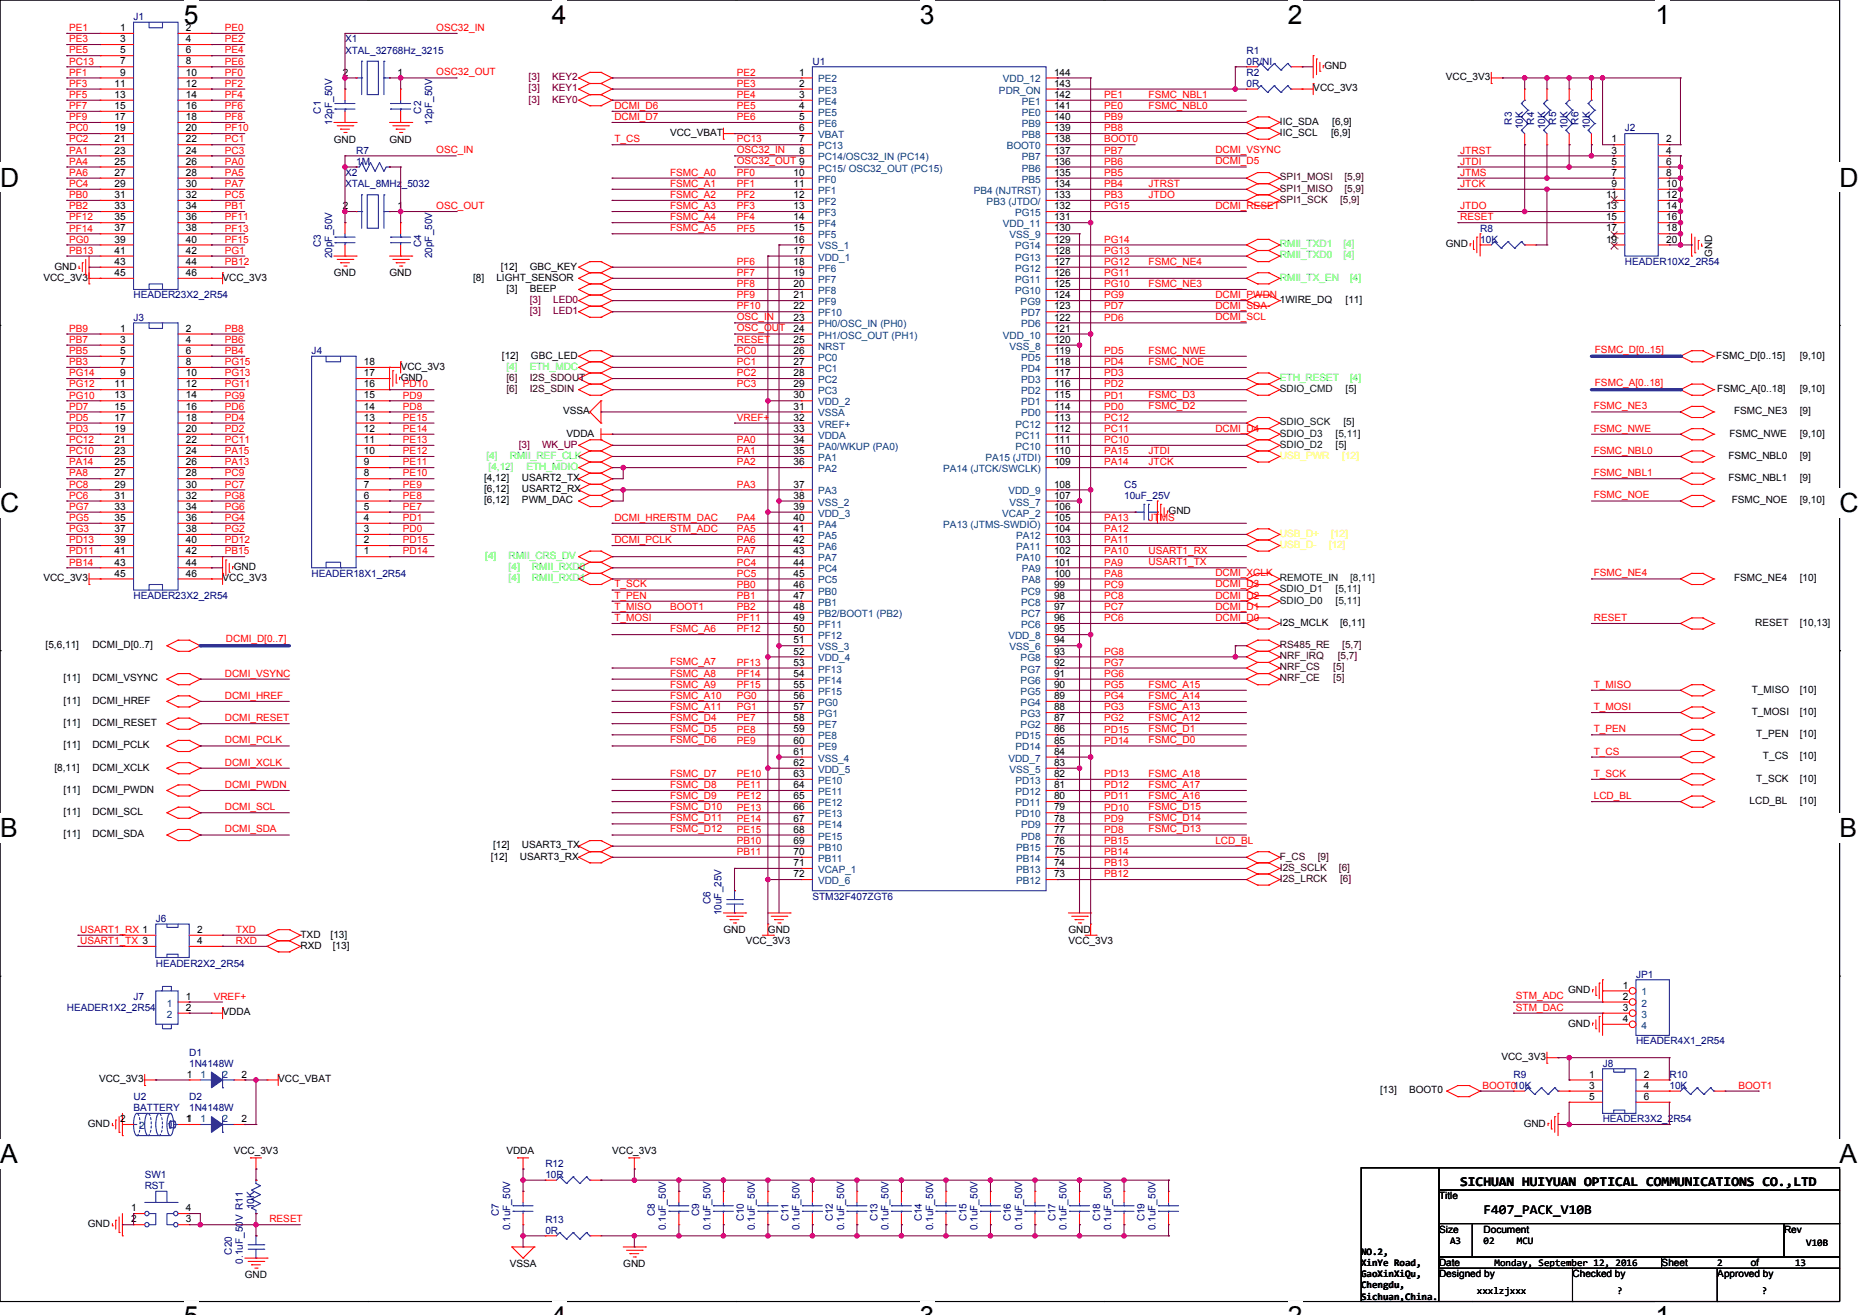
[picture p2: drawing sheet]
<svg xmlns="http://www.w3.org/2000/svg" width="297mm" height="210mm" viewBox="0 0 297 210" stroke-linecap="round" stroke-linejoin="round" font-family="sans-serif">
<defs><g id="words">
<g font-size="4.2">
<text x="29.4" y="3.8">5</text>
<text x="88.2" y="3.8">4</text>
<text x="147" y="3.8">3</text>
<text x="205.7" y="3.8">2</text>
<text x="264.5" y="3.8">1</text>
<text x="0" y="29.8">D</text>
<text x="293.9" y="29.8">D</text>
<text x="0" y="81.8">C</text>
<text x="293.9" y="81.8">C</text>
<text x="0" y="133.7">B</text>
<text x="293.9" y="133.7">B</text>
<text x="0" y="185.7">A</text>
<text x="293.9" y="185.7">A</text>
</g>
<g font-size="2.1">
<text x="233.3" y="189.4">SICHUAN HUIYUAN OPTICAL COMMUNICATIONS CO.,LTD</text>
<text x="237" y="193.8">F407_PACK_V10B</text>
</g>
<g font-size="1.6" fill="#f00">
<text x="11" y="5">PE1</text>
<text x="35.9" y="5">PE0</text>
<text x="69.7" y="4.9">OSC32_IN</text>
<text x="11" y="6.8">PE3</text>
<text x="11" y="8.5">PE5</text>
<text x="11" y="10.3">PC13</text>
<text x="35.9" y="6.8">PE2</text>
<text x="35.9" y="8.5">PE4</text>
<text x="35.9" y="10.3">PE6</text>
<text x="11" y="12.1">PF1</text>
<text x="11" y="13.9">PF3</text>
<text x="11" y="15.6">PF5</text>
<text x="11" y="17.4">PF7</text>
<text x="35.9" y="12.1">PF0</text>
<text x="35.9" y="13.9">PF2</text>
<text x="35.9" y="15.6">PF4</text>
<text x="35.9" y="17.4">PF6</text>
<text x="69.7" y="12">OSC32_OUT</text>
<text x="98.2" y="17.4">DCMI_D6</text>
<text x="117.7" y="12.1">PE2</text>
<text x="117.7" y="13.9">PE3</text>
<text x="117.7" y="15.6">PE4</text>
<text x="117.7" y="17.4">PE5</text>
<text x="176.4" y="15.6">PE1</text>
<text x="176.4" y="17.4">PE0</text>
<text x="183.5" y="15.6">FSMC_NBL1</text>
<text x="183.5" y="17.4">FSMC_NBL0</text>
<text x="11" y="19.2">PF9</text>
<text x="11" y="21">PC0</text>
<text x="11" y="22.8">PC2</text>
<text x="35.9" y="19.2">PF8</text>
<text x="35.9" y="21">PF10</text>
<text x="35.9" y="22.8">PC1</text>
<text x="98.2" y="19.1">DCMI_D7</text>
<text x="98.2" y="22.7">T_CS</text>
<text x="117.7" y="19.2">PE6</text>
<text x="117.7" y="22.8">PC13</text>
<text x="176.4" y="19.2">PB9</text>
<text x="176.4" y="21">PB8</text>
<text x="176.4" y="22.8">BOOT0</text>
<text x="11" y="24.5">PA1</text>
<text x="11" y="26.3">PA4</text>
<text x="11" y="28.1">PA6</text>
<text x="11" y="29.9">PC4</text>
<text x="35.9" y="24.5">PC3</text>
<text x="35.9" y="26.3">PA0</text>
<text x="35.9" y="28.1">PA5</text>
<text x="35.9" y="29.9">PA7</text>
<text x="69.7" y="24.5">OSC_IN</text>
<text x="107" y="28">FSMC_A0</text>
<text x="107" y="29.8">FSMC_A1</text>
<text x="117.7" y="24.5">OSC32_IN</text>
<text x="117.7" y="26.3">OSC32_OUT 9</text>
<text x="117.7" y="28.1">PF0</text>
<text x="117.7" y="29.9">PF1</text>
<text x="176.4" y="24.5">PB7</text>
<text x="176.4" y="26.3">PB6</text>
<text x="176.4" y="28.1">PB5</text>
<text x="176.4" y="29.9">PB4</text>
<text x="183.5" y="29.9">JTRST</text>
<text x="194.2" y="24.5">DCMI_VSYNC</text>
<text x="194.2" y="26.3">DCMI_D5</text>
<text x="233.3" y="26.3">JTDI</text>
<text x="233.3" y="28.1">JTMS</text>
<text x="233.3" y="29.9">JTCK</text>
<text x="233.3" y="24.5">JTRST</text>
<text x="11" y="31.6">PB0</text>
<text x="11" y="33.4">PB2</text>
<text x="11" y="35.2">PF12</text>
<text x="35.9" y="31.6">PC5</text>
<text x="35.9" y="33.4">PB1</text>
<text x="35.9" y="35.2">PF11</text>
<text x="69.7" y="33.4">OSC_OUT</text>
<text x="107" y="31.6">FSMC_A2</text>
<text x="107" y="33.4">FSMC_A3</text>
<text x="107" y="35.1">FSMC_A4</text>
<text x="117.7" y="31.6">PF2</text>
<text x="117.7" y="33.4">PF3</text>
<text x="117.7" y="35.2">PF4</text>
<text x="176.4" y="31.6">PB3</text>
<text x="176.4" y="33.4">PG15</text>
<text x="183.5" y="31.6">JTDO</text>
<text x="194.2" y="33.4">DCMI_RESET</text>
<text x="233.3" y="33.4">JTDO</text>
<text x="233.3" y="35.2">RESET</text>
<text x="11" y="37">PF14</text>
<text x="11" y="38.8">PG0</text>
<text x="11" y="40.5">PB13</text>
<text x="35.9" y="37">PF13</text>
<text x="35.9" y="38.8">PF15</text>
<text x="35.9" y="40.5">PG1</text>
<text x="107" y="36.9">FSMC_A5</text>
<text x="117.7" y="37">PF5</text>
<text x="176.4" y="38.8">PG14</text>
<text x="176.4" y="40.5">PG13</text>
<text x="35.9" y="42.3">PB12</text>
<text x="117.7" y="42.3">PF6</text>
<text x="117.7" y="44.1">PF7</text>
<text x="117.7" y="45.9">PF8</text>
<text x="117.7" y="47.6">PF9</text>
<text x="176.4" y="42.3">PG12</text>
<text x="176.4" y="44.1">PG11</text>
<text x="176.4" y="45.9">PG10</text>
<text x="176.4" y="47.6">PG9</text>
<text x="183.5" y="42.3">FSMC_NE4</text>
<text x="183.5" y="45.8">FSMC_NE3</text>
<text x="194.2" y="47.6">DCMI_PWDN</text>
<text x="11" y="53">PB9</text>
<text x="35.9" y="53">PB8</text>
<text x="117.7" y="49.4">PF10</text>
<text x="117.7" y="51.1">OSC_IN</text>
<text x="117.7" y="52.9">OSC_OUT</text>
<text x="176.4" y="49.4">PD7</text>
<text x="176.4" y="51.2">PD6</text>
<text x="194.2" y="49.4">DCMI_SDA</text>
<text x="194.2" y="51.1">DCMI_SCL</text>
<text x="11" y="54.8">PB7</text>
<text x="11" y="56.5">PB5</text>
<text x="11" y="58.3">PB3</text>
<text x="35.9" y="54.8">PB6</text>
<text x="35.9" y="56.5">PB4</text>
<text x="35.9" y="58.3">PG15</text>
<text x="117.7" y="54.8">RESET</text>
<text x="117.7" y="56.5">PC0</text>
<text x="117.7" y="58.3">PC1</text>
<text x="176.4" y="56.5">PD5</text>
<text x="176.4" y="58.3">PD4</text>
<text x="183.5" y="56.5">FSMC_NWE</text>
<text x="183.5" y="58.3">FSMC_NOE</text>
<text x="254.8" y="56.3">FSMC_D[0..15]</text>
<text x="11" y="60.1">PG14</text>
<text x="11" y="61.9">PG12</text>
<text x="11" y="63.6">PG10</text>
<text x="11" y="65.4">PD7</text>
<text x="35.9" y="60.1">PG13</text>
<text x="35.9" y="61.9">PG11</text>
<text x="35.9" y="63.6">PG9</text>
<text x="35.9" y="65.4">PD6</text>
<text x="64.4" y="61.9">PD10</text>
<text x="64.4" y="63.6">PD9</text>
<text x="64.4" y="65.4">PD8</text>
<text x="117.7" y="60.1">PC2</text>
<text x="117.7" y="61.9">PC3</text>
<text x="176.4" y="65.4">PD0</text>
<text x="176.4" y="60.1">PD3</text>
<text x="176.4" y="61.9">PD2</text>
<text x="176.4" y="63.6">PD1</text>
<text x="183.5" y="65.4">FSMC_D2</text>
<text x="183.5" y="63.6">FSMC_D3</text>
<text x="254.6" y="65.4">FSMC_NE3</text>
<text x="254.8" y="61.6">FSMC_A[0..18]</text>
<text x="11" y="67.2">PD5</text>
<text x="11" y="69">PD3</text>
<text x="11" y="70.8">PC12</text>
<text x="35.9" y="67.2">PD4</text>
<text x="35.9" y="69">PD2</text>
<text x="35.9" y="70.8">PC11</text>
<text x="64.4" y="67.2">PE15</text>
<text x="64.4" y="69">PE14</text>
<text x="64.4" y="70.8">PE13</text>
<text x="117.7" y="70.8">PA0</text>
<text x="117.7" y="67.2">VREF+</text>
<text x="176.4" y="67.2">PC12</text>
<text x="176.4" y="69">PC11</text>
<text x="176.4" y="70.8">PC10</text>
<text x="194.2" y="68.9">DCMI_D4</text>
<text x="254.6" y="68.9">FSMC_NWE</text>
<text x="11" y="72.5">PC10</text>
<text x="11" y="74.3">PA14</text>
<text x="11" y="76.1">PA8</text>
<text x="11" y="77.9">PC8</text>
<text x="35.9" y="72.5">PA15</text>
<text x="35.9" y="74.3">PA13</text>
<text x="35.9" y="76.1">PC9</text>
<text x="35.9" y="77.9">PC7</text>
<text x="64.4" y="72.5">PE12</text>
<text x="64.4" y="74.3">PE11</text>
<text x="64.4" y="76.1">PE10</text>
<text x="64.4" y="77.9">PE9</text>
<text x="117.7" y="72.5">PA1</text>
<text x="117.7" y="74.3">PA2</text>
<text x="117.7" y="77.9">PA3</text>
<text x="176.4" y="72.5">PA15</text>
<text x="176.4" y="74.3">PA14</text>
<text x="183.5" y="72.5">JTDI</text>
<text x="183.5" y="74.3">JTCK</text>
<text x="254.6" y="72.5">FSMC_NBL0</text>
<text x="254.6" y="76">FSMC_NBL1</text>
<text x="11" y="79.7">PC6</text>
<text x="11" y="81.4">PG7</text>
<text x="11" y="83.2">PG5</text>
<text x="35.9" y="79.7">PG8</text>
<text x="35.9" y="81.4">PG6</text>
<text x="35.9" y="83.2">PG4</text>
<text x="64.4" y="79.7">PE8</text>
<text x="64.4" y="81.4">PE7</text>
<text x="64.4" y="83.2">PD1</text>
<text x="98.2" y="83.2">DCMI_HREFSTM_DAC</text>
<text x="117.7" y="83.2">PA4</text>
<text x="176.4" y="83.2">PA13</text>
<text x="183.5" y="83.2">JTMS</text>
<text x="254.6" y="79.6">FSMC_NOE</text>
<text x="11" y="85">PG3</text>
<text x="11" y="86.8">PD13</text>
<text x="11" y="88.5">PD11</text>
<text x="35.9" y="85">PG2</text>
<text x="35.9" y="86.8">PD12</text>
<text x="35.9" y="88.5">PB15</text>
<text x="64.4" y="85">PD0</text>
<text x="64.4" y="86.8">PD15</text>
<text x="64.4" y="88.5">PD14</text>
<text x="98.2" y="86.7">DCMI_PCLK</text>
<text x="107" y="84.9">STM_ADC</text>
<text x="117.7" y="85">PA5</text>
<text x="117.7" y="86.8">PA6</text>
<text x="117.7" y="88.5">PA7</text>
<text x="176.4" y="85">PA12</text>
<text x="176.4" y="86.8">PA11</text>
<text x="176.4" y="88.5">PA10</text>
<text x="183.5" y="88.5">USART1_RX</text>
<text x="11" y="90.3">PB14</text>
<text x="98.2" y="93.8">T_SCK</text>
<text x="98.2" y="95.6">T_PEN</text>
<text x="117.7" y="90.3">PC4</text>
<text x="117.7" y="92.1">PC5</text>
<text x="117.7" y="93.9">PB0</text>
<text x="117.7" y="95.7">PB1</text>
<text x="176.4" y="90.3">PA9</text>
<text x="176.4" y="92.1">PA8</text>
<text x="176.4" y="93.9">PC9</text>
<text x="176.4" y="95.7">PC8</text>
<text x="183.5" y="90.3">USART1_TX</text>
<text x="194.2" y="92">DCMI_XCLK</text>
<text x="194.2" y="93.8">DCMI_D3</text>
<text x="194.2" y="95.6">DCMI_D2</text>
<text x="254.6" y="92">FSMC_NE4</text>
<text x="98.2" y="97.4">T_MISO</text>
<text x="98.2" y="99.2">T_MOSI</text>
<text x="107" y="97.4">BOOT1</text>
<text x="107" y="100.9">FSMC_A6</text>
<text x="117.7" y="97.4">PB2</text>
<text x="117.7" y="99.2">PF11</text>
<text x="117.7" y="101">PF12</text>
<text x="176.4" y="97.4">PC7</text>
<text x="176.4" y="99.2">PC6</text>
<text x="194.2" y="97.4">DCMI_D1</text>
<text x="194.2" y="99.2">DCMI_D0</text>
<text x="254.6" y="99.2">RESET</text>
<text x="36.1" y="102.5">DCMI_D[0..7]</text>
<text x="107" y="106.3">FSMC_A7</text>
<text x="117.7" y="106.3">PF13</text>
<text x="176.4" y="104.5">PG8</text>
<text x="176.4" y="106.3">PG7</text>
<text x="35.9" y="108">DCMI_VSYNC</text>
<text x="35.9" y="111.6">DCMI_HREF</text>
<text x="107" y="108">FSMC_A8</text>
<text x="107" y="109.8">FSMC_A9</text>
<text x="107" y="111.6">FSMC_A10</text>
<text x="107" y="113.4">FSMC_A11</text>
<text x="117.7" y="108.1">PF14</text>
<text x="117.7" y="109.9">PF15</text>
<text x="117.7" y="111.7">PG0</text>
<text x="117.7" y="113.4">PG1</text>
<text x="176.4" y="109.9">PG5</text>
<text x="176.4" y="111.7">PG4</text>
<text x="176.4" y="113.4">PG3</text>
<text x="176.4" y="108.1">PG6</text>
<text x="183.5" y="109.8">FSMC_A15</text>
<text x="183.5" y="111.6">FSMC_A14</text>
<text x="183.5" y="113.4">FSMC_A13</text>
<text x="254.6" y="109.8">T_MISO</text>
<text x="254.6" y="113.4">T_MOSI</text>
<text x="35.9" y="115.2">DCMI_RESET</text>
<text x="35.9" y="118.7">DCMI_PCLK</text>
<text x="107" y="115.2">FSMC_D4</text>
<text x="107" y="116.9">FSMC_D5</text>
<text x="107" y="118.7">FSMC_D6</text>
<text x="117.7" y="115.2">PE7</text>
<text x="117.7" y="117">PE8</text>
<text x="117.7" y="118.8">PE9</text>
<text x="176.4" y="115.2">PG2</text>
<text x="176.4" y="117">PD15</text>
<text x="176.4" y="118.8">PD14</text>
<text x="183.5" y="115.2">FSMC_A12</text>
<text x="183.5" y="116.9">FSMC_D1</text>
<text x="183.5" y="118.7">FSMC_D0</text>
<text x="254.6" y="116.9">T_PEN</text>
<text x="35.9" y="122.3">DCMI_XCLK</text>
<text x="35.9" y="125.8">DCMI_PWDN</text>
<text x="107" y="124">FSMC_D7</text>
<text x="107" y="125.8">FSMC_D8</text>
<text x="117.7" y="124.1">PE10</text>
<text x="117.7" y="125.9">PE11</text>
<text x="176.4" y="124.1">PD13</text>
<text x="176.4" y="125.9">PD12</text>
<text x="183.5" y="124">FSMC_A18</text>
<text x="183.5" y="125.8">FSMC_A17</text>
<text x="254.6" y="120.5">T_CS</text>
<text x="254.6" y="124">T_SCK</text>
<text x="35.9" y="129.4">DCMI_SCL</text>
<text x="107" y="127.6">FSMC_D9</text>
<text x="107" y="129.4">FSMC_D10</text>
<text x="107" y="131.2">FSMC_D11</text>
<text x="117.7" y="127.7">PE12</text>
<text x="117.7" y="129.4">PE13</text>
<text x="117.7" y="131.2">PE14</text>
<text x="176.4" y="131.2">PD9</text>
<text x="176.4" y="127.7">PD11</text>
<text x="176.4" y="129.4">PD10</text>
<text x="183.5" y="131.2">FSMC_D14</text>
<text x="183.5" y="127.6">FSMC_A16</text>
<text x="183.5" y="129.4">FSMC_D15</text>
<text x="254.6" y="127.6">LCD_BL</text>
<text x="35.9" y="132.9">DCMI_SDA</text>
<text x="107" y="132.9">FSMC_D12</text>
<text x="117.7" y="133">PE15</text>
<text x="117.7" y="136.5">PB11</text>
<text x="117.7" y="134.8">PB10</text>
<text x="176.4" y="133">PD8</text>
<text x="176.4" y="134.8">PB15</text>
<text x="176.4" y="136.5">PB14</text>
<text x="183.5" y="132.9">FSMC_D13</text>
<text x="194.2" y="134.7">LCD_BL</text>
<text x="176.4" y="138.3">PB13</text>
<text x="176.4" y="140.1">PB12</text>
<text x="12.8" y="148.9">USART1_RX 1</text>
<text x="37.7" y="149">TXD</text>
<text x="12.8" y="150.7">USART1_TX 3</text>
<text x="37.7" y="150.8">RXD</text>
<text x="34.1" y="159.7">VREF+</text>
<text x="242.2" y="159.6">STM_ADC</text>
<text x="242.2" y="161.4">STM_DAC</text>
<text x="236.9" y="173.9">BOOT010K</text>
<text x="277.7" y="173.9">BOOT1</text>
<text x="43" y="195.2">RESET</text>
</g>
<g font-size="1.6">
<text x="19.2" y="5">1</text>
<text x="29.7" y="5">2</text>
<text x="19.2" y="6.7">3</text>
<text x="19.2" y="8.5">5</text>
<text x="19.2" y="10.3">7</text>
<text x="29.7" y="6.7">4</text>
<text x="29.7" y="8.5">6</text>
<text x="29.7" y="10.3">8</text>
<text x="211.6" y="11">GND</text>
<text x="18.3" y="13.9">11</text>
<text x="18.3" y="15.6">13</text>
<text x="18.3" y="17.4">15</text>
<text x="19.2" y="12.1">9</text>
<text x="29.7" y="12.1">10</text>
<text x="29.7" y="13.9">12</text>
<text x="29.7" y="15.6">14</text>
<text x="29.7" y="17.4">16</text>
<text x="54.8" y="12.1">2</text>
<text x="63.5" y="12.1">1</text>
<text x="127.7" y="12.1">1</text>
<text x="127.7" y="13.9">2</text>
<text x="127.7" y="15.6">3</text>
<text x="127.7" y="17.4">4</text>
<text x="168.4" y="17.4">141</text>
<text x="168.4" y="15.6">142</text>
<text x="168.4" y="13.9">143</text>
<text x="168.4" y="12.1">144</text>
<text x="209.8" y="14.6">VCC_3V3</text>
<text x="231" y="12.8">VCC_3V3</text>
<text x="18.3" y="19.2">17</text>
<text x="18.3" y="21">19</text>
<text x="18.3" y="22.7">21</text>
<text x="29.7" y="19.2">18</text>
<text x="29.7" y="21">20</text>
<text x="29.7" y="22.7">22</text>
<text x="53.3" y="22.8">GND</text>
<text x="62.2" y="22.8">GND</text>
<text x="107" y="21.7">VCC_VBAT</text>
<text x="127.7" y="19.2">5</text>
<text x="127.7" y="21">6</text>
<text x="127.7" y="22.7">7</text>
<text x="168.4" y="22.7">138</text>
<text x="168.4" y="21">139</text>
<text x="168.4" y="19.2">140</text>
<text x="204.5" y="21.7">IIC_SCL</text>
<text x="204.5" y="19.9">IIC_SDA</text>
<text x="212.7" y="21.7">[6,9]</text>
<text x="212.8" y="19.9">[6,9]</text>
<text x="257.5" y="22.7">1</text>
<text x="266.2" y="22.7">2</text>
<text x="18.3" y="24.5">23</text>
<text x="18.3" y="26.3">25</text>
<text x="18.3" y="28.1">27</text>
<text x="18.3" y="29.9">29</text>
<text x="29.7" y="24.5">24</text>
<text x="29.7" y="26.3">26</text>
<text x="29.7" y="28.1">28</text>
<text x="29.7" y="29.9">30</text>
<text x="126.8" y="28.1">10</text>
<text x="126.8" y="29.9">11</text>
<text x="127.7" y="24.5">8</text>
<text x="168.4" y="29.9">134</text>
<text x="168.4" y="28.1">135</text>
<text x="168.4" y="26.3">136</text>
<text x="168.4" y="24.5">137</text>
<text x="257.5" y="24.5">3</text>
<text x="257.5" y="26.3">5</text>
<text x="257.5" y="28.1">7</text>
<text x="257.5" y="29.9">9</text>
<text x="266.2" y="24.5">4</text>
<text x="266.2" y="26.3">6</text>
<text x="266.2" y="28.1">8</text>
<text x="266.2" y="29.9">10</text>
<text x="18.3" y="31.6">31</text>
<text x="18.3" y="33.4">33</text>
<text x="18.3" y="35.2">35</text>
<text x="29.7" y="31.6">32</text>
<text x="29.7" y="33.4">34</text>
<text x="29.7" y="35.2">36</text>
<text x="54.8" y="33.4">2</text>
<text x="63.5" y="33.4">1</text>
<text x="126.8" y="31.6">12</text>
<text x="126.8" y="33.4">13</text>
<text x="126.8" y="35.2">14</text>
<text x="168.4" y="35.2">131</text>
<text x="168.4" y="33.4">132</text>
<text x="168.4" y="31.6">133</text>
<text x="256.6" y="31.6">11</text>
<text x="256.6" y="33.4">13</text>
<text x="256.6" y="35.2">15</text>
<text x="266.2" y="31.6">12</text>
<text x="266.2" y="33.4">14</text>
<text x="266.2" y="35.2">16</text>
<text x="18.3" y="37">37</text>
<text x="18.3" y="38.7">39</text>
<text x="18.3" y="40.5">41</text>
<text x="29.7" y="37">38</text>
<text x="29.7" y="38.7">40</text>
<text x="29.7" y="40.5">42</text>
<text x="126.8" y="37">15</text>
<text x="126.8" y="38.7">16</text>
<text x="126.8" y="40.5">17</text>
<text x="168.4" y="40.5">128</text>
<text x="168.4" y="38.7">129</text>
<text x="168.4" y="37">130</text>
<text x="231" y="39.5">GND</text>
<text x="256.6" y="37">17</text>
<text x="256.6" y="38.7">19</text>
<text x="266.2" y="37">18</text>
<text x="266.2" y="38.7">20</text>
<text x="273.5" y="41.1" transform="rotate(-90 273.5 41.1)">GND</text>
<text x="6.9" y="44.8">VCC_3V3</text>
<text x="8.7" y="43">GND</text>
<text x="18.3" y="42.3">43</text>
<text x="18.3" y="44.1">45</text>
<text x="29.7" y="42.3">44</text>
<text x="29.7" y="44.1">46</text>
<text x="35.6" y="44.8">VCC_3V3</text>
<text x="53.3" y="44.1">GND</text>
<text x="62.2" y="44.1">GND</text>
<text x="75.6" y="44.8">[8]</text>
<text x="79.3" y="44.8">LIGHT_SENSOR</text>
<text x="80" y="43">[12]</text>
<text x="80.9" y="46.6">[3]</text>
<text x="84.6" y="43">GBC_KEY</text>
<text x="84.6" y="46.6">BEEP</text>
<text x="126.8" y="42.3">18</text>
<text x="126.8" y="44.1">19</text>
<text x="126.8" y="45.9">20</text>
<text x="126.8" y="47.6">21</text>
<text x="168.4" y="47.6">124</text>
<text x="168.4" y="45.9">125</text>
<text x="168.4" y="44.1">126</text>
<text x="168.4" y="42.3">127</text>
<text x="19.2" y="53">1</text>
<text x="29.7" y="53">2</text>
<text x="126.8" y="49.4">22</text>
<text x="126.8" y="51.2">23</text>
<text x="126.8" y="53">24</text>
<text x="168.4" y="53">121</text>
<text x="168.4" y="51.2">122</text>
<text x="168.4" y="49.4">123</text>
<text x="204.5" y="48.4">1WIRE_DQ</text>
<text x="215" y="48.4">[11]</text>
<text x="19.2" y="54.7">3</text>
<text x="19.2" y="56.5">5</text>
<text x="19.2" y="58.3">7</text>
<text x="29.7" y="54.7">4</text>
<text x="29.7" y="56.5">6</text>
<text x="29.7" y="58.3">8</text>
<text x="58.1" y="58.3">18</text>
<text x="64" y="59">VCC_3V3</text>
<text x="80.2" y="57.3">[12]</text>
<text x="84.8" y="57.3">GBC_LED</text>
<text x="126.8" y="54.7">25</text>
<text x="126.8" y="56.5">26</text>
<text x="126.8" y="58.3">27</text>
<text x="168.4" y="58.3">118</text>
<text x="168.4" y="56.5">119</text>
<text x="168.4" y="54.7">120</text>
<text x="274.2" y="57.3">FSMC_D[0..15]</text>
<text x="287.5" y="57.3">[9,10]</text>
<text x="18.3" y="61.9">11</text>
<text x="18.3" y="63.6">13</text>
<text x="18.3" y="65.4">15</text>
<text x="19.2" y="60.1">9</text>
<text x="29.7" y="60.1">10</text>
<text x="29.7" y="61.9">12</text>
<text x="29.7" y="63.6">14</text>
<text x="29.7" y="65.4">16</text>
<text x="58.1" y="65.4">14</text>
<text x="58.1" y="63.6">15</text>
<text x="58.1" y="61.9">16</text>
<text x="58.1" y="60.1">17</text>
<text x="64" y="60.8">GND</text>
<text x="126.8" y="60.1">28</text>
<text x="126.8" y="61.9">29</text>
<text x="126.8" y="63.6">30</text>
<text x="126.8" y="65.4">31</text>
<text x="168.4" y="65.4">114</text>
<text x="168.4" y="63.6">115</text>
<text x="168.4" y="61.9">116</text>
<text x="168.4" y="60.1">117</text>
<text x="274.4" y="62.6">FSMC_A[0..18]</text>
<text x="287.5" y="62.6">[9,10]</text>
<text x="18.3" y="67.2">17</text>
<text x="18.3" y="69">19</text>
<text x="18.3" y="70.7">21</text>
<text x="29.7" y="67.2">18</text>
<text x="29.7" y="69">20</text>
<text x="29.7" y="70.7">22</text>
<text x="58.1" y="70.7">11</text>
<text x="58.1" y="69">12</text>
<text x="58.1" y="67.2">13</text>
<text x="90" y="66.2">VSSA</text>
<text x="90.5" y="69.7">VDDA</text>
<text x="126.8" y="67.2">32</text>
<text x="126.8" y="69">33</text>
<text x="126.8" y="70.7">34</text>
<text x="168.4" y="70.7">111</text>
<text x="168.4" y="69">112</text>
<text x="168.4" y="67.2">113</text>
<text x="276.3" y="69.7">FSMC_NWE</text>
<text x="277" y="66.2">FSMC_NE3</text>
<text x="287.5" y="66.2">[9]</text>
<text x="287.5" y="69.7">[9,10]</text>
<text x="18.3" y="72.5">23</text>
<text x="18.3" y="74.3">25</text>
<text x="18.3" y="76.1">27</text>
<text x="18.3" y="77.9">29</text>
<text x="29.7" y="72.5">24</text>
<text x="29.7" y="74.3">26</text>
<text x="29.7" y="76.1">28</text>
<text x="29.7" y="77.9">30</text>
<text x="58.1" y="77.9">7</text>
<text x="58.1" y="76.1">8</text>
<text x="58.1" y="74.3">9</text>
<text x="58.1" y="72.5">10</text>
<text x="77.3" y="76.8">[4,12]</text>
<text x="83.4" y="76.8">USART2_TX</text>
<text x="126.8" y="72.5">35</text>
<text x="126.8" y="74.3">36</text>
<text x="126.8" y="77.9">37</text>
<text x="168.4" y="77.9">108</text>
<text x="168.4" y="74.3">109</text>
<text x="168.4" y="72.5">110</text>
<text x="276.1" y="73.3">FSMC_NBL0</text>
<text x="276.1" y="76.8">FSMC_NBL1</text>
<text x="287.5" y="73.3">[9]</text>
<text x="287.5" y="76.8">[9]</text>
<text x="18.3" y="79.6">31</text>
<text x="18.3" y="81.4">33</text>
<text x="18.3" y="83.2">35</text>
<text x="29.7" y="79.6">32</text>
<text x="29.7" y="81.4">34</text>
<text x="29.7" y="83.2">36</text>
<text x="58.1" y="83.2">4</text>
<text x="58.1" y="81.4">5</text>
<text x="58.1" y="79.6">6</text>
<text x="77.3" y="78.6">[6,12]</text>
<text x="77.3" y="80.4">[6,12]</text>
<text x="83.4" y="78.6">USART2_RX</text>
<text x="83.4" y="80.4">PWM_DAC</text>
<text x="126.8" y="79.6">38</text>
<text x="126.8" y="81.4">39</text>
<text x="126.8" y="83.2">40</text>
<text x="168.4" y="83.2">105</text>
<text x="168.4" y="81.4">106</text>
<text x="168.4" y="79.6">107</text>
<text x="186.7" y="82.2">GND</text>
<text x="276.7" y="80.4">FSMC_NOE</text>
<text x="287.5" y="80.4">[9,10]</text>
<text x="18.3" y="85">37</text>
<text x="18.3" y="86.8">39</text>
<text x="18.3" y="88.5">41</text>
<text x="29.7" y="85">38</text>
<text x="29.7" y="86.8">40</text>
<text x="29.7" y="88.5">42</text>
<text x="58.1" y="88.5">1</text>
<text x="58.1" y="86.8">2</text>
<text x="58.1" y="85">3</text>
<text x="126.8" y="85">41</text>
<text x="126.8" y="86.8">42</text>
<text x="126.8" y="88.5">43</text>
<text x="168.4" y="88.5">102</text>
<text x="168.4" y="86.8">103</text>
<text x="168.4" y="85">104</text>
<text x="6.9" y="92.8">VCC_3V3</text>
<text x="18.3" y="90.3">43</text>
<text x="18.3" y="92.1">45</text>
<text x="29.7" y="90.3">44</text>
<text x="29.7" y="92.1">46</text>
<text x="35.6" y="92.8">VCC_3V3</text>
<text x="37.3" y="91">GND</text>
<text x="126.8" y="90.3">44</text>
<text x="126.8" y="92.1">45</text>
<text x="126.8" y="93.9">46</text>
<text x="126.8" y="95.6">47</text>
<text x="168.4" y="95.6">98</text>
<text x="168.4" y="93.9">99</text>
<text x="168.4" y="92.1">100</text>
<text x="168.4" y="90.3">101</text>
<text x="277" y="92.8">FSMC_NE4</text>
<text x="287.5" y="92.8">[10]</text>
<text x="126.8" y="97.4">48</text>
<text x="126.8" y="99.2">49</text>
<text x="126.8" y="101">50</text>
<text x="168.4" y="101">95</text>
<text x="168.4" y="99.2">96</text>
<text x="168.4" y="97.4">97</text>
<text x="204.5" y="99.9">I2S_MCLK</text>
<text x="214.1" y="99.9">[6,11]</text>
<text x="280.4" y="99.9">RESET</text>
<text x="287.5" y="99.9">[10,13]</text>
<text x="7.3" y="103.5">[5,6,11]</text>
<text x="14.8" y="103.5">DCMI_D[0..7]</text>
<text x="126.8" y="102.8">51</text>
<text x="126.8" y="104.5">52</text>
<text x="126.8" y="106.3">53</text>
<text x="168.4" y="106.3">92</text>
<text x="168.4" y="104.5">93</text>
<text x="168.4" y="102.8">94</text>
<text x="10.1" y="108.8">[11]</text>
<text x="10.1" y="112.4">[11]</text>
<text x="14.8" y="108.8">DCMI_VSYNC</text>
<text x="14.8" y="112.4">DCMI_HREF</text>
<text x="126.8" y="108.1">54</text>
<text x="126.8" y="109.9">55</text>
<text x="126.8" y="111.6">56</text>
<text x="126.8" y="113.4">57</text>
<text x="168.4" y="113.4">88</text>
<text x="168.4" y="111.6">89</text>
<text x="168.4" y="109.9">90</text>
<text x="168.4" y="108.1">91</text>
<text x="279.9" y="110.6">T_MISO</text>
<text x="287.5" y="110.6">[10]</text>
<text x="10.1" y="115.9">[11]</text>
<text x="10.1" y="119.5">[11]</text>
<text x="14.8" y="115.9">DCMI_RESET</text>
<text x="14.8" y="119.5">DCMI_PCLK</text>
<text x="126.8" y="115.2">58</text>
<text x="126.8" y="117">59</text>
<text x="126.8" y="118.8">60</text>
<text x="168.4" y="118.8">85</text>
<text x="168.4" y="117">86</text>
<text x="168.4" y="115.2">87</text>
<text x="279.9" y="114.2">T_MOSI</text>
<text x="280.6" y="117.7">T_PEN</text>
<text x="287.5" y="114.2">[10]</text>
<text x="287.5" y="117.7">[10]</text>
<text x="8.7" y="123.1">[8,11]</text>
<text x="14.8" y="123.1">DCMI_XCLK</text>
<text x="126.8" y="120.5">61</text>
<text x="126.8" y="122.3">62</text>
<text x="126.8" y="124.1">63</text>
<text x="126.8" y="125.9">64</text>
<text x="168.4" y="125.9">81</text>
<text x="168.4" y="124.1">82</text>
<text x="168.4" y="122.3">83</text>
<text x="168.4" y="120.5">84</text>
<text x="280.6" y="124.8">T_SCK</text>
<text x="281.7" y="121.3">T_CS</text>
<text x="287.5" y="121.3">[10]</text>
<text x="287.5" y="124.8">[10]</text>
<text x="10.1" y="126.6">[11]</text>
<text x="10.1" y="130.2">[11]</text>
<text x="14.8" y="126.6">DCMI_PWDN</text>
<text x="14.8" y="130.2">DCMI_SCL</text>
<text x="126.8" y="127.6">65</text>
<text x="126.8" y="129.4">66</text>
<text x="126.8" y="131.2">67</text>
<text x="168.4" y="131.2">78</text>
<text x="168.4" y="129.4">79</text>
<text x="168.4" y="127.6">80</text>
<text x="279.5" y="128.4">LCD_BL</text>
<text x="287.5" y="128.4">[10]</text>
<text x="10.1" y="133.7">[11]</text>
<text x="14.8" y="133.7">DCMI_SDA</text>
<text x="78.4" y="137.3">[12]</text>
<text x="78.8" y="135.5">[12]</text>
<text x="83" y="137.3">USART3_RX</text>
<text x="83.4" y="135.5">USART3_TX</text>
<text x="126.8" y="133">68</text>
<text x="126.8" y="134.8">69</text>
<text x="126.8" y="136.5">70</text>
<text x="168.4" y="136.5">75</text>
<text x="168.4" y="134.8">76</text>
<text x="168.4" y="133">77</text>
<text x="126.8" y="138.3">71</text>
<text x="126.8" y="140.1">72</text>
<text x="168.4" y="140.1">73</text>
<text x="168.4" y="138.3">74</text>
<text x="31.5" y="149">2</text>
<text x="48" y="149.7">TXD</text>
<text x="52.8" y="149.7">[13]</text>
<text x="115.6" y="149">GND</text>
<text x="122.7" y="149">GND</text>
<text x="170.7" y="149">GND</text>
<text x="31.5" y="150.8">4</text>
<text x="48" y="151.5">RXD</text>
<text x="53.2" y="151.5">[13]</text>
<text x="119.1" y="150.8">VCC_3V3</text>
<text x="170.7" y="150.8">VCC_3V3</text>
<text x="29.7" y="159.6">1</text>
<text x="29.7" y="161.4">2</text>
<text x="250.5" y="158.6">GND</text>
<text x="259.2" y="157.9">1</text>
<text x="259.2" y="159.6">2</text>
<text x="259.2" y="161.4">3</text>
<text x="35.6" y="162.2">VDDA</text>
<text x="250.5" y="163.9">GND</text>
<text x="259.2" y="163.2">4</text>
<text x="15.8" y="172.8">VCC_3V3</text>
<text x="29.9" y="172.1">1</text>
<text x="38.6" y="172.1">2</text>
<text x="44.5" y="172.8">VCC_VBAT</text>
<text x="239.9" y="169.3">VCC_3V3</text>
<text x="253.9" y="172.1">1</text>
<text x="253.9" y="173.9">3</text>
<text x="262.6" y="173.9">4</text>
<text x="262.6" y="172.1">2</text>
<text x="14" y="179.9">GND</text>
<text x="19.2" y="179.2">2</text>
<text x="29.7" y="179.2">1</text>
<text x="38.6" y="179.2">2</text>
<text x="220.5" y="174.6">[13]</text>
<text x="225.1" y="174.6">BOOT0</text>
<text x="243.4" y="179.9">GND</text>
<text x="253.9" y="175.7">5</text>
<text x="262.6" y="175.7">6</text>
<text x="37.3" y="184.2">VCC_3V3</text>
<text x="80.9" y="184.2">VDDA</text>
<text x="97.8" y="184.2">VCC_3V3</text>
<text x="229.9" y="191.5">Title</text>
<text x="14" y="195.9">GND</text>
<text x="21" y="193.4">1</text>
<text x="21" y="195.2">2</text>
<text x="29.7" y="193.4">4</text>
<text x="29.7" y="195.2">3</text>
<text x="229.9" y="196.8">Size</text>
<text x="237" y="196.8">Document</text>
<text x="285" y="196.8">Rev</text>
<text x="81.4" y="202.4">VSSA</text>
<text x="99.6" y="202.4">GND</text>
<text x="217.4" y="200.4">NO.2,</text>
<text x="217.4" y="202.2">XinYe Road,</text>
<text x="217.5" y="204">GaoXinXiQu,</text>
<text x="229.9" y="202.2">Date</text>
<text x="229.9" y="204">Designed by</text>
<text x="231.7" y="198.6">A3</text>
<text x="237" y="198.6">02</text>
<text x="238.8" y="202.2">Monday, September 12, 2016</text>
<text x="242.3" y="198.6">MCU</text>
<text x="251.2" y="204">Checked by</text>
<text x="265.5" y="202.2">Sheet</text>
<text x="274.3" y="202.2">2</text>
<text x="274.4" y="204">Approved by</text>
<text x="279.7" y="202.2">of</text>
<text x="286.8" y="202.2">13</text>
<text x="288.6" y="199">V10B</text>
<text x="39.1" y="204.1">GND</text>
<text x="217.4" y="205.8">Chengdu,</text>
<text x="217.4" y="207.5">Sichuan,China.</text>
<text x="236" y="206.7">xxxlzjxxx</text>
<text x="258.3" y="206.7">?</text>
<text x="281.5" y="206.7">?</text>
</g>
<g font-size="1.6" fill="#000080">
<text x="21.3" y="3.2">J1</text>
<text x="55.1" y="6.8">X1</text>
<text x="55.1" y="8.6">XTAL_32768Hz_3215</text>
<text x="129.8" y="10.3">U1</text>
<text x="199.2" y="8.6">R1</text>
<text x="199.2" y="10.3">0R/NI</text>
<text x="199.2" y="12.1">R2</text>
<text x="199.2" y="13.9">0R</text>
<text x="51.3" y="18.1" transform="rotate(-90 51.3 18.1)">C1</text>
<text x="53" y="19.9" transform="rotate(-90 53 19.9)">12pF_50V</text>
<text x="67.3" y="18.1" transform="rotate(-90 67.3 18.1)">C2</text>
<text x="69.1" y="19.9" transform="rotate(-90 69.1 19.9)">12pF_50V</text>
<text x="241.5" y="19.9" transform="rotate(-90 241.5 19.9)">R3</text>
<text x="243.3" y="20.6" transform="rotate(-90 243.3 20.6)">10K</text>
<text x="245.1" y="19.9" transform="rotate(-90 245.1 19.9)">R4</text>
<text x="246.9" y="20.6" transform="rotate(-90 246.9 20.6)">10K</text>
<text x="248.6" y="19.9" transform="rotate(-90 248.6 19.9)">R5</text>
<text x="250.4" y="20.6" transform="rotate(-90 250.4 20.6)">10K</text>
<text x="252.2" y="19.9" transform="rotate(-90 252.2 19.9)">R6</text>
<text x="254" y="20.6" transform="rotate(-90 254 20.6)">10K</text>
<text x="259.6" y="21">J2</text>
<text x="55.1" y="28.1">X2</text>
<text x="55.1" y="29.9">XTAL_8MHz_5032</text>
<text x="56.9" y="24.6">R7</text>
<text x="56.9" y="26.3">1M</text>
<text x="51.3" y="39.5" transform="rotate(-90 51.3 39.5)">C3</text>
<text x="53" y="41.3" transform="rotate(-90 53 41.3)">20pF_50V</text>
<text x="67.3" y="39.5" transform="rotate(-90 67.3 39.5)">C4</text>
<text x="69.1" y="41.3" transform="rotate(-90 69.1 41.3)">20pF_50V</text>
<text x="236.5" y="37">R8</text>
<text x="236.5" y="38.8">10K</text>
<text x="21.3" y="47.7">HEADER23X2_2R54</text>
<text x="259.6" y="42.3">HEADER10X2_2R54</text>
<text x="21.3" y="51.2">J3</text>
<text x="49.8" y="56.6">J4</text>
<text x="179.6" y="77.9">C5</text>
<text x="179.6" y="79.7">10uF_25V</text>
<text x="21.3" y="95.7">HEADER23X2_2R54</text>
<text x="49.8" y="92.1">HEADER18X1_2R54</text>
<text x="129.8" y="143.7">STM32F407ZGT6</text>
<text x="24.9" y="147.2">J6</text>
<text x="113.5" y="144.4" transform="rotate(-90 113.5 144.4)">C6</text>
<text x="115.3" y="146.2" transform="rotate(-90 115.3 146.2)">10uF_25V</text>
<text x="24.9" y="154.3">HEADER2X2_2R54</text>
<text x="10.7" y="161.5">HEADER1X2_2R54</text>
<text x="21.3" y="159.7">J7</text>
<text x="261.4" y="156.1">JP1</text>
<text x="261.4" y="166.8">HEADER4X1_2R54</text>
<text x="30.2" y="168.6">D1</text>
<text x="30.2" y="170.3">1N4148W</text>
<text x="241.8" y="172.1">R9</text>
<text x="256.1" y="170.3">J8</text>
<text x="266.7" y="172.1">R10</text>
<text x="266.7" y="173.9">10K</text>
<text x="21.3" y="175.7">U2</text>
<text x="21.3" y="177.5">BATTERY</text>
<text x="30.2" y="175.7">D2</text>
<text x="30.2" y="177.5">1N4148W</text>
<text x="256.1" y="179.2">HEADER3X2_2R54</text>
<text x="23.1" y="188.1">SW1</text>
<text x="23.1" y="189.9">RST</text>
<text x="87.1" y="186.4">R12</text>
<text x="87.1" y="188.1">10R</text>
<text x="40.6" y="193.1" transform="rotate(-90 40.6 193.1)">10K</text>
<text x="79.7" y="194.2" transform="rotate(-90 79.7 194.2)">C7</text>
<text x="81.5" y="196.5" transform="rotate(-90 81.5 196.5)">0.1uF_50V</text>
<text x="87.1" y="195.2">R13</text>
<text x="87.1" y="197">0R</text>
<text x="104.6" y="194.2" transform="rotate(-90 104.6 194.2)">C8</text>
<text x="106.4" y="196.5" transform="rotate(-90 106.4 196.5)">0.1uF_50V</text>
<text x="111.7" y="194.2" transform="rotate(-90 111.7 194.2)">C9</text>
<text x="113.5" y="196.5" transform="rotate(-90 113.5 196.5)">0.1uF_50V</text>
<text x="118.8" y="195.1" transform="rotate(-90 118.8 195.1)">C10</text>
<text x="120.6" y="196.5" transform="rotate(-90 120.6 196.5)">0.1uF_50V</text>
<text x="126" y="195.1" transform="rotate(-90 126 195.1)">C11</text>
<text x="127.7" y="196.5" transform="rotate(-90 127.7 196.5)">0.1uF_50V</text>
<text x="133.1" y="195.1" transform="rotate(-90 133.1 195.1)">C12</text>
<text x="134.8" y="196.5" transform="rotate(-90 134.8 196.5)">0.1uF_50V</text>
<text x="140.2" y="195.1" transform="rotate(-90 140.2 195.1)">C13</text>
<text x="142" y="196.5" transform="rotate(-90 142 196.5)">0.1uF_50V</text>
<text x="147.3" y="195.1" transform="rotate(-90 147.3 195.1)">C14</text>
<text x="149.1" y="196.5" transform="rotate(-90 149.1 196.5)">0.1uF_50V</text>
<text x="154.4" y="195.1" transform="rotate(-90 154.4 195.1)">C15</text>
<text x="156.2" y="196.5" transform="rotate(-90 156.2 196.5)">0.1uF_50V</text>
<text x="161.5" y="195.1" transform="rotate(-90 161.5 195.1)">C16</text>
<text x="163.3" y="196.5" transform="rotate(-90 163.3 196.5)">0.1uF_50V</text>
<text x="168.6" y="195.1" transform="rotate(-90 168.6 195.1)">C17</text>
<text x="170.4" y="196.5" transform="rotate(-90 170.4 196.5)">0.1uF_50V</text>
<text x="175.7" y="195.1" transform="rotate(-90 175.7 195.1)">C18</text>
<text x="177.5" y="196.5" transform="rotate(-90 177.5 196.5)">0.1uF_50V</text>
<text x="182.9" y="195.1" transform="rotate(-90 182.9 195.1)">C19</text>
<text x="184.6" y="196.5" transform="rotate(-90 184.6 196.5)">0.1uF_50V</text>
<text x="37" y="200.4" transform="rotate(-90 37 200.4)">C20</text>
<text x="38.8" y="201.8" transform="rotate(-90 38.8 201.8)">0.1uF_50V R11</text>
</g>
<g font-size="1.6" fill="#800000">
<text x="84.5" y="16.4">[3]</text>
<text x="84.5" y="14.6">[3]</text>
<text x="84.5" y="12.8">[3]</text>
<text x="88.2" y="16.4">KEY0</text>
<text x="88.2" y="14.6">KEY1</text>
<text x="88.2" y="12.8">KEY2</text>
<text x="84.6" y="48.4">[3]</text>
<text x="84.6" y="50.2">[3]</text>
<text x="88.4" y="48.4">LED0</text>
<text x="88.4" y="50.2">LED1</text>
<text x="82.9" y="71.5">[3]</text>
<text x="86.6" y="71.5">WK_UP</text>
</g>
<g font-size="1.6" fill="#004080">
<text x="130.7" y="13.2">PE2</text>
<text x="130.7" y="14.9">PE3</text>
<text x="130.7" y="16.7">PE4</text>
<text x="159.6" y="14.9">PDR_ON</text>
<text x="160.2" y="13.2">VDD_12</text>
<text x="163.2" y="16.7">PE1</text>
<text x="130.7" y="18.5">PE5</text>
<text x="130.7" y="20.3">PE6</text>
<text x="130.7" y="22.1">VBAT</text>
<text x="130.7" y="23.8">PC13</text>
<text x="160.8" y="23.8">BOOT0</text>
<text x="163.2" y="22.1">PB8</text>
<text x="163.2" y="20.3">PB9</text>
<text x="163.2" y="18.5">PE0</text>
<text x="130.7" y="25.6">PC14/OSC32_IN (PC14)</text>
<text x="130.7" y="27.4">PC15/ OSC32_OUT (PC15)</text>
<text x="130.7" y="29.2">PF0</text>
<text x="163.2" y="29.2">PB5</text>
<text x="163.2" y="27.4">PB6</text>
<text x="163.2" y="25.6">PB7</text>
<text x="130.7" y="30.9">PF1</text>
<text x="130.7" y="32.7">PF2</text>
<text x="130.7" y="34.5">PF3</text>
<text x="155.6" y="30.9">PB4 (NJTRST)</text>
<text x="157.6" y="32.7">PB3 (JTDO/</text>
<text x="162.2" y="34.5">PG15</text>
<text x="130.7" y="36.3">PF4</text>
<text x="130.7" y="38.1">PF5</text>
<text x="130.7" y="39.8">VSS_1</text>
<text x="130.7" y="41.6">VDD_1</text>
<text x="160.2" y="36.3">VDD_11</text>
<text x="161.3" y="38.1">VSS_9</text>
<text x="162.2" y="41.6">PG13</text>
<text x="162.2" y="39.8">PG14</text>
<text x="130.7" y="43.4">PF6</text>
<text x="130.7" y="45.2">PF7</text>
<text x="130.7" y="46.9">PF8</text>
<text x="162.2" y="46.9">PG10</text>
<text x="162.2" y="45.2">PG11</text>
<text x="162.2" y="43.4">PG12</text>
<text x="130.7" y="48.7">PF9</text>
<text x="130.7" y="50.5">PF10</text>
<text x="130.7" y="52.3">PH0/OSC_IN (PH0)</text>
<text x="163.1" y="48.7">PG9</text>
<text x="163.1" y="52.3">PD6</text>
<text x="163.1" y="50.5">PD7</text>
<text x="130.7" y="54.1">PH1/OSC_OUT (PH1)</text>
<text x="130.7" y="55.8">NRST</text>
<text x="130.7" y="57.6">PC0</text>
<text x="130.7" y="59.4">PC1</text>
<text x="160.2" y="54.1">VDD_10</text>
<text x="161.3" y="55.8">VSS_8</text>
<text x="163.1" y="59.4">PD4</text>
<text x="163.1" y="57.6">PD5</text>
<text x="130.7" y="61.2">PC2</text>
<text x="130.7" y="62.9">PC3</text>
<text x="130.7" y="64.7">VDD_2</text>
<text x="163.1" y="64.7">PD1</text>
<text x="163.1" y="62.9">PD2</text>
<text x="163.1" y="61.2">PD3</text>
<text x="130.7" y="66.5">VSSA</text>
<text x="130.7" y="68.3">VREF+</text>
<text x="130.7" y="70.1">VDDA</text>
<text x="130.7" y="71.8">PA0/WKUP (PA0)</text>
<text x="162.3" y="71.8">PC10</text>
<text x="162.3" y="70.1">PC11</text>
<text x="162.3" y="68.3">PC12</text>
<text x="163.1" y="66.5">PD0</text>
<text x="130.7" y="73.6">PA1</text>
<text x="130.7" y="75.4">PA2</text>
<text x="150.7" y="75.4">PA14 (JTCK/SWCLK)</text>
<text x="157.4" y="73.6">PA15 (JTDI)</text>
<text x="130.7" y="79">PA3</text>
<text x="130.7" y="80.7">VSS_2</text>
<text x="130.7" y="82.5">VDD_3</text>
<text x="160.1" y="82.5">VCAP_2</text>
<text x="161.1" y="79">VDD_9</text>
<text x="161.3" y="80.7">VSS_7</text>
<text x="130.7" y="84.3">PA4</text>
<text x="130.7" y="86.1">PA5</text>
<text x="130.7" y="87.8">PA6</text>
<text x="130.7" y="89.6">PA7</text>
<text x="150.7" y="84.3">PA13 (JTMS-SWDIO)</text>
<text x="162.3" y="89.6">PA10</text>
<text x="162.3" y="87.8">PA11</text>
<text x="162.3" y="86.1">PA12</text>
<text x="130.7" y="91.4">PC4</text>
<text x="130.7" y="93.2">PC5</text>
<text x="130.7" y="95">PB0</text>
<text x="163.1" y="95">PC9</text>
<text x="163.2" y="93.2">PA8</text>
<text x="163.2" y="91.4">PA9</text>
<text x="130.7" y="96.7">PB1</text>
<text x="130.7" y="98.5">PB2/BOOT1 (PB2)</text>
<text x="130.7" y="100.3">PF11</text>
<text x="163.1" y="100.3">PC6</text>
<text x="163.1" y="98.5">PC7</text>
<text x="163.1" y="96.7">PC8</text>
<text x="130.7" y="102.1">PF12</text>
<text x="130.7" y="103.8">VSS_3</text>
<text x="130.7" y="105.6">VDD_4</text>
<text x="130.7" y="107.4">PF13</text>
<text x="161.1" y="102.1">VDD_8</text>
<text x="161.3" y="103.8">VSS_6</text>
<text x="163.1" y="107.4">PG7</text>
<text x="163.1" y="105.6">PG8</text>
<text x="130.7" y="109.2">PF14</text>
<text x="130.7" y="111">PF15</text>
<text x="130.7" y="112.7">PG0</text>
<text x="163.1" y="112.7">PG4</text>
<text x="163.1" y="111">PG5</text>
<text x="163.1" y="109.2">PG6</text>
<text x="130.7" y="114.5">PG1</text>
<text x="130.7" y="116.3">PE7</text>
<text x="130.7" y="118.1">PE8</text>
<text x="130.7" y="119.8">PE9</text>
<text x="162.3" y="119.8">PD14</text>
<text x="162.3" y="118.1">PD15</text>
<text x="163.1" y="116.3">PG2</text>
<text x="163.1" y="114.5">PG3</text>
<text x="130.7" y="121.6">VSS_4</text>
<text x="130.7" y="123.4">VDD_5</text>
<text x="130.7" y="125.2">PE10</text>
<text x="161.1" y="121.6">VDD_7</text>
<text x="161.3" y="123.4">VSS_5</text>
<text x="162.3" y="125.2">PD13</text>
<text x="130.7" y="127">PE11</text>
<text x="130.7" y="128.7">PE12</text>
<text x="130.7" y="130.5">PE13</text>
<text x="162.3" y="130.5">PD10</text>
<text x="162.3" y="128.7">PD11</text>
<text x="162.3" y="127">PD12</text>
<text x="130.7" y="132.3">PE14</text>
<text x="130.7" y="134.1">PE15</text>
<text x="130.7" y="135.8">PB10</text>
<text x="130.7" y="137.6">PB11</text>
<text x="162.3" y="137.6">PB14</text>
<text x="162.3" y="135.8">PB15</text>
<text x="163.1" y="134.1">PD8</text>
<text x="163.1" y="132.3">PD9</text>
<text x="130.7" y="139.4">VCAP_1</text>
<text x="130.7" y="141.2">VDD_6</text>
<text x="162.3" y="141.2">PB12</text>
<text x="162.3" y="139.4">PB13</text>
<text x="26.7" y="160.7">1</text>
<text x="262.3" y="159">1</text>
<text x="262.3" y="160.7">2</text>
<text x="26.7" y="162.5">2</text>
<text x="262.3" y="162.5">3</text>
<text x="262.3" y="164.3">4</text>
<text x="32" y="172.1">1</text>
<text x="35.6" y="172.1">2</text>
<text x="32" y="179.2">1</text>
<text x="35.6" y="179.2">2</text>
<text x="22.2" y="180.3">2</text>
<text x="26.7" y="180.3">1</text>
</g>
<g font-size="1.6" fill="#400000">
<text x="204.5" y="28.8">SPI1_MOSI</text>
<text x="214.8" y="28.8">[5,9]</text>
<text x="204.5" y="30.6">SPI1_MISO</text>
<text x="204.5" y="32.4">SPI1_SCK</text>
<text x="214.1" y="32.4">[5,9]</text>
<text x="214.8" y="30.6">[5,9]</text>
<text x="80.9" y="60.8">[6]</text>
<text x="80.9" y="62.6">[6]</text>
<text x="84.6" y="60.8">I2S_SDOUT</text>
<text x="84.6" y="62.6">I2S_SDIN</text>
<text x="204.5" y="107">NRF_CS</text>
<text x="204.5" y="105.3">NRF_IRQ</text>
<text x="204.5" y="103.5">RS485_RE</text>
<text x="213" y="107">[5]</text>
<text x="213.7" y="105.3">[5,7]</text>
<text x="214.4" y="103.5">[5,7]</text>
<text x="204.5" y="108.8">NRF_CE</text>
<text x="213" y="108.8">[5]</text>
<text x="204.5" y="137.3">F_CS</text>
<text x="210.5" y="137.3">[9]</text>
<text x="204.5" y="140.8">I2S_LRCK</text>
<text x="204.5" y="139.1">I2S_SCLK</text>
<text x="213.9" y="139.1">[6]</text>
<text x="214.1" y="140.8">[6]</text>
</g>
<g font-size="1.6" fill="#0f0">
<text x="204.5" y="41.3">RMII_TXD0</text>
<text x="204.5" y="39.5">RMII_TXD1</text>
<text x="214.6" y="41.3">[4]</text>
<text x="214.6" y="39.5">[4]</text>
<text x="204.5" y="44.8">RMII_TX_EN</text>
<text x="215.7" y="44.8">[4]</text>
<text x="80.9" y="59">[4]</text>
<text x="84.6" y="59">ETH_MDC</text>
<text x="204.5" y="60.8">ETH_RESET</text>
<text x="215.7" y="60.8">[4]</text>
<text x="77.7" y="73.3">[4]</text>
<text x="78.1" y="75">[4,12]</text>
<text x="81.4" y="73.3">RMII_REF_CLK</text>
<text x="84.1" y="75">ETH_MDIO</text>
<text x="77.5" y="89.3">[4]</text>
<text x="81.3" y="89.3">RMII_CRS_DV</text>
<text x="81.3" y="91">[4]</text>
<text x="81.3" y="92.8">[4]</text>
<text x="85" y="91">RMII_RXD0</text>
<text x="85" y="92.8">RMII_RXD1</text>
</g>
<g font-size="1.6" fill="#004000">
<text x="204.5" y="62.6">SDIO_CMD</text>
<text x="215" y="62.6">[5]</text>
<text x="204.5" y="69.7">SDIO_D3</text>
<text x="204.5" y="71.5">SDIO_D2</text>
<text x="204.5" y="67.9">SDIO_SCK</text>
<text x="213.4" y="69.7">[5,11]</text>
<text x="213.4" y="71.5">[5]</text>
<text x="214.6" y="67.9">[5]</text>
<text x="204.5" y="94.6">SDIO_D1</text>
<text x="204.5" y="92.8">REMOTE_IN</text>
<text x="213.4" y="94.6">[5,11]</text>
<text x="215.7" y="92.8">[8,11]</text>
<text x="204.5" y="96.4">SDIO_D0</text>
<text x="213.4" y="96.4">[5,11]</text>
</g>
<g font-size="1.6" fill="#ff0">
<text x="204.5" y="73.3">USB_PWR</text>
<text x="214.4" y="73.3">[12]</text>
<text x="204.5" y="87.5">USB_D-</text>
<text x="204.5" y="85.7">USB_D+</text>
<text x="212.3" y="87.5">[12]</text>
<text x="212.7" y="85.7">[12]</text>
</g>
</g></defs>
<path d="M0 0h293.9v207.8h-293.9z" fill="none" stroke="#000" stroke-width=".17"/>
<g fill="#fff">
<path d="M29.4 0h2.3v4.7h-2.3z"/>
<path d="M29.4 207.8h2.3v2.2h-2.3z"/>
</g>
<path d="M58.8 0h.1M58.8 207.8h.1" fill="none" stroke="#000" stroke-width=".17"/>
<g fill="#fff">
<path d="M88.2 0h2.3v4.7h-2.3z"/>
<path d="M88.2 207.8h2.3v2.2h-2.3z"/>
</g>
<path d="M117.6 0h.1M117.6 207.8h.1" fill="none" stroke="#000" stroke-width=".17"/>
<g fill="#fff">
<path d="M146.9 0h2.4v4.7h-2.4z"/>
<path d="M146.9 207.8h2.4v2.2h-2.4z"/>
</g>
<path d="M176.3 0h.1M176.3 207.8h.1" fill="none" stroke="#000" stroke-width=".17"/>
<g fill="#fff">
<path d="M205.7 0h2.4v4.7h-2.4z"/>
<path d="M205.7 207.8h2.4v2.2h-2.4z"/>
</g>
<path d="M235.1 0h.1M235.1 207.8h.1" fill="none" stroke="#000" stroke-width=".17"/>
<g fill="#fff">
<path d="M264.5 0h2.4v4.7h-2.4z"/>
<path d="M264.5 207.8h2.4v2.2h-2.4z"/>
<path d="M0 26h3.1v4.7h-3.1z"/>
<path d="M293.9 26h3.1v4.7h-3.1z"/>
<path d="M0 77.9h3.1v4.8h-3.1z"/>
<path d="M293.9 77.9h3.1v4.8h-3.1z"/>
</g>
<path d="M0 52h.1M293.9 52h.1" fill="none" stroke="#000" stroke-width=".17"/>
<g fill="#fff">
<path d="M0 129.9h2.8v4.7h-2.8z"/>
<path d="M293.9 129.9h2.8v4.7h-2.8z"/>
</g>
<path d="M0 103.9h.1M293.9 103.9h.1" fill="none" stroke="#000" stroke-width=".17"/>
<g fill="#fff">
<path d="M0 181.9h2.8v4.7h-2.8z"/>
<path d="M293.9 181.9h2.8v4.7h-2.8z"/>
</g>
<g fill="none" stroke="#000" stroke-width=".17">
<path d="M0 155.9h.1M293.9 155.9h.1M217.4 186.5h12.5v21.3h-12.5zM229.9 186.5h64v3.6h-64zM229.9 190.1h64v5.3h-64zM229.9 195.4h5.3v5.3h-5.3zM235.2 195.4h49.8v5.3h-49.8zM285 195.4h8.9v5.3h-8.9zM229.9 200.7h35.6v1.8h-35.6zM251.2 207.8h.1M251.2 202.5v5.3M265.5 200.7h28.4v1.8h-28.4z"/>
<path d="M274.3 207.8h.1M274.3 202.5v5.3M293.9 202.5v5.3h-64"/>
</g>
<g fill="none" stroke="#f00" stroke-width=".17">
<path d="M16 5.3h.1M16 7.1h.1M16 8.9h.1M16 10.7h.1M16 12.4h.1M16 14.2h.1M16 16h.1M16 17.8h.1M16 19.6h.1M16 12.4h5.3M16 19.6h5.3M16 14.2h5.3"/>
<path d="M16 5.3h5.3M16 7.1h5.3M16 8.9h5.3M16 10.7h5.3M16 16h5.3M16 17.8h5.3M28.4 12.4h5.4M28.4 19.6h5.4M28.4 14.2h5.4M28.4 5.3h5.4M28.4 7.1h5.4M28.4 8.9h5.4"/>
<path d="M28.4 10.7h5.4M28.4 16h5.4M28.4 17.8h5.4M33.8 5.3h.1M33.8 7.1h.1M33.8 8.9h.1M33.8 10.7h.1M33.8 12.4h.1M33.8 14.2h.1M33.8 16h.1M33.8 17.8h.1M33.8 19.6h.1"/>
<path d="M53.3 19.6h3.6M55.1 19.6h.1M55.1 14.2h.1M55.1 14.2v1.8M55.1 17.8v1.8M56.9 19.6h.1M56.9 12.4h.1M62.2 12.4h.1M62.2 19.6h3.6M64 19.6h.1M64 14.2h.1M64 14.2v1.8"/>
<path d="M64 17.8v1.8M65.8 19.6h.1M92.5 16h.1M92.5 14.2h.1M92.5 12.4h.1M92.5 16l1.7 .9M92.5 14.2l1.7 .9M92.5 12.4l1.7 .9M94.2 15.1h.1M94.2 16.9h.1M94.2 13.3h.1M94.2 11.6h.1"/>
<path d="M94.2 15.1l-1.7 .9M94.2 15.1h1.8M94.2 16.9h1.8M94.2 13.3l-1.7 .9M94.2 13.3h1.8M94.2 11.6l-1.7 .8M94.2 11.6h1.8M96 15.1h.1M96 16.9h.1M96 13.3h.1M96 11.6h.1M96 15.1l1.8 .9"/>
<path d="M96 13.3l1.8 .9M96 11.6l1.8 .8M97.8 16h.1M97.8 14.2h.1M97.8 12.4h.1M97.8 16l-1.8 .9M97.8 14.2l-1.8 .9M97.8 12.4l-1.8 .9M199.1 19.6h.1M199.1 14.2h.1M199.1 19.6l1.8 .8M199.1 14.2h1.8"/>
<path d="M200.9 18.7h.1M200.9 18.7l-1.8 .9M200.9 18.7h1.8M202.7 18.7h.1M202.7 18.7l1.8 .9M204.5 19.6h.1M204.5 19.6l-1.8 .8M206.2 14.2h3.6M208 14.2h.1M209.8 13.3h.1M209.8 8.9h.1M209.8 8.9v3.5"/>
<path d="M209.8 13.3v1.8M210.3 9.4h.1M210.3 9.4v2.5M210.9 11.4h.1M210.9 10v1.4M211.4 10.5h.1M211.4 10.5v.3M238.3 13.3h.1M238.3 12.4h1.7M238.3 11.6v1.7M240 12.4h.1M243.6 14.2h.1"/>
<path d="M243.6 14.2v1.8M250.7 14.2h.1M250.7 14.2v1.8M254.3 14.2h.1M254.3 14.2v1.8M16 21.3h.1M16 23.1h.1M16 24.9h.1M16 26.7h.1M16 28.4h.1M16 30.2h.1M16 32h.1"/>
<path d="M16 33.8h.1M16 35.6h.1M16 37.3h.1M16 39.1h.1M16 21.3h5.3M16 23.1h5.3M16 24.9h5.3M16 26.7h5.3M16 28.4h5.3M16 30.2h5.3M16 32h5.3M16 33.8h5.3"/>
<path d="M16 35.6h5.3M16 37.3h5.3M16 39.1h5.3M28.4 21.3h5.4M28.4 23.1h5.4M28.4 24.9h5.4M28.4 26.7h5.4M28.4 28.4h5.4M28.4 30.2h5.4M28.4 32h5.4M28.4 33.8h5.4M28.4 35.6h5.4"/>
<path d="M28.4 37.3h5.4M28.4 39.1h5.4M33.8 21.3h.1M33.8 23.1h.1M33.8 24.9h.1M33.8 26.7h.1M33.8 28.4h.1M33.8 30.2h.1M33.8 32h.1M33.8 33.8h.1M33.8 35.6h.1M33.8 37.3h.1"/>
<path d="M33.8 39.1h.1M53.9 20.1h2.5M54.4 20.6h.1M54.4 20.6h1.4M54.9 21.2h.4M55.1 35.6h.1M55.1 35.6v1.7M55.1 39.1v1.8M55.3 21.2h.1M56.4 20.1h.1M56.9 26.7h.1M56.9 33.8h.1"/>
<path d="M62.2 26.7h.1M62.2 33.8h.1M62.8 20.1h2.5M63.3 20.6h.1M63.3 20.6h1.4M63.8 21.2h.4M64 35.6h.1M64 35.6v1.7M64 39.1v1.8M64.2 21.2h.1M65.3 20.1h.1M115.6 22.2h.1"/>
<path d="M115.6 21.3h1.7M115.6 20.4v1.8M117.3 21.3h.1M199.1 39.1h.1M199.1 30.2h.1M199.1 32h.1M199.1 28.4h.1M199.1 21.3h.1M199.1 39.1l1.8 .9M199.1 30.2l1.8 .9M199.1 32l1.8 .9M199.1 28.4l1.8 .9"/>
<path d="M199.1 21.3l1.8 .9M200.9 38.2h.1M200.9 31.1h.1M200.9 29.3h.1M200.9 32.9h.1M200.9 27.6h.1M200.9 22.2h.1M200.9 20.4h.1M200.9 38.2l-1.8 .9M200.9 38.2h1.8M200.9 31.1h1.8M200.9 29.3l-1.8 .9"/>
<path d="M200.9 29.3h1.8M200.9 32.9h1.8M200.9 31.1l-1.8 .9M200.9 27.6l-1.8 .8M200.9 27.6h1.8M200.9 22.2h1.8M200.9 20.4l-1.8 .9M200.9 20.4h1.8M202.7 38.2h.1M202.7 31.1h.1M202.7 29.3h.1M202.7 32.9h.1"/>
<path d="M202.7 27.6h.1M202.7 22.2h.1M202.7 20.4h.1M202.7 38.2l1.8 .9M202.7 29.3l1.8 .9M202.7 31.1l1.8 .9M202.7 27.6l1.8 .8M202.7 20.4l1.8 .9M204.5 39.1h.1M204.5 30.2h.1M204.5 32h.1M204.5 28.4h.1"/>
<path d="M204.5 21.3h.1M204.5 39.1l-1.8 .9M204.5 30.2l-1.8 .9M204.5 32l-1.8 .9M204.5 28.4l-1.8 .9M204.5 21.3l-1.8 .9M234.9 38.9h.1M234.9 38.9v.4M235.4 39.8h.1M235.4 38.4v1.4M235.9 37.9h.1M235.9 37.9v2.5"/>
<path d="M236.5 37.3h.1M236.5 39.1h.1M236.5 37.3v3.6M236.5 39.1h1.8M243.6 23.1h.1M243.6 21.3v1.8M243.6 39.1h1.8M245.4 39.1h.1M250.7 23.1h.1M250.7 21.3v1.8M254.3 23.1h.1M254.3 21.3v1.8"/>
<path d="M270.3 37.3v3.6M270.8 37.9v2.5M271.3 38.4h.1M271.3 38.4v1.4M271.9 39.3h.1M271.9 38.9v.4M12.6 42.9h.1M12.6 42.5v.4M13.2 42h.1M13.2 42v1.4M13.7 43.9h.1M13.7 41.4v2.5"/>
<path d="M14.2 45.3h.1M14.2 44.4h.1M14.2 44.4h7.1M14.2 40.9v4.4M16 44.4h.1M16 40.9h.1M16 42.7h.1M16 53.3h.1M16 55.1h.1M16 56.9h.1M16 58.7h.1M16 40.9h5.3"/>
<path d="M16 58.7h5.3M16 42.7h5.3M16 53.3h5.3M16 55.1h5.3M16 56.9h5.3M28.4 40.9h5.4M28.4 44.4h7.2M28.4 58.7h5.4M28.4 42.7h5.4M28.4 53.3h5.4M28.4 55.1h5.4M28.4 56.9h5.4"/>
<path d="M33.8 44.4h.1M33.8 40.9h.1M33.8 42.7h.1M33.8 53.3h.1M33.8 55.1h.1M33.8 56.9h.1M33.8 58.7h.1M35.6 43.6h.1M35.6 43.6v1.7M53.3 40.9h3.6M53.9 41.4h2.5M54.4 42h.1"/>
<path d="M54.4 42h1.4M54.9 42.5h.4M55.1 40.9h.1M55.3 42.5h.1M56.4 41.4h.1M56.9 40.9h.1M56.9 58.7h7.1M62.2 58.7h.1M62.2 40.9h3.6M62.2 58.7v3.5M62.8 59.2h.1M62.8 41.4h2.5"/>
<path d="M62.8 59.2v2.5M63.3 42h.1M63.3 42h1.4M63.3 59.7v1.5M63.8 42.5h.4M64 57.8h.1M64 40.9h.1M64 57.8v1.8M64.2 42.5h.1M65.3 41.4h.1M65.8 40.9h.1M92.5 58.7h.1"/>
<path d="M92.5 48h.1M92.5 49.8h.1M92.5 42.7h.1M92.5 56.9h.1M92.5 46.2h.1M92.5 44.4h.1M92.5 58.7l1.7 .9M92.5 48l1.7 .9M92.5 49.8l1.7 .9M92.5 42.7l1.7 .9M92.5 56.9l1.7 .9M92.5 46.2l1.7 .9"/>
<path d="M92.5 44.4l1.7 .9M94.2 57.8h.1M94.2 59.6h.1M94.2 47.1h.1M94.2 48.9h.1M94.2 50.7h.1M94.2 41.8h.1M94.2 43.6h.1M94.2 56h.1M94.2 45.3h.1M94.2 59.6h1.8M94.2 57.8l-1.7 .9"/>
<path d="M94.2 57.8h1.8M94.2 45.3h1.8M94.2 43.6h1.8M94.2 41.8h1.8M94.2 47.1l-1.7 .9M94.2 47.1h1.8M94.2 48.9h1.8M94.2 48.9l-1.7 .9M94.2 50.7h1.8M94.2 41.8l-1.7 .9M94.2 56l-1.7 .9M94.2 56h1.8"/>
<path d="M94.2 59.6l-1.7 .9M94.2 45.3l-1.7 .9M94.2 43.6l-1.7 .8M96 57.8h.1M96 59.6h.1M96 47.1h.1M96 48.9h.1M96 50.7h.1M96 41.8h.1M96 43.6h.1M96 56h.1M96 45.3h.1"/>
<path d="M96 57.8l1.8 .9M96 47.1l1.8 .9M96 48.9l1.8 .9M96 41.8l1.8 .9M96 56l1.8 .9M96 59.6l1.8 .9M96 45.3l1.8 .9M96 43.6l1.8 .8M97.8 58.7h.1M97.8 48h.1M97.8 49.8h.1M97.8 42.7h.1"/>
<path d="M97.8 56.9h.1M97.8 46.2h.1M97.8 44.4h.1M97.8 58.7l-1.8 .9M97.8 48l-1.8 .9M97.8 49.8l-1.8 .9M97.8 42.7l-1.8 .9M97.8 56.9l-1.8 .9M97.8 46.2l-1.8 .9M97.8 44.4l-1.8 .9M199.1 44.4h.1M199.1 40.9h.1"/>
<path d="M199.1 48h.1M199.1 44.4l1.8 .9M199.1 40.9l1.8 .9M199.1 48l1.8 .9M200.9 59.6h.1M200.9 45.3h.1M200.9 43.6h.1M200.9 41.8h.1M200.9 40h.1M200.9 48.9h.1M200.9 47.1h.1M200.9 59.6l-1.8 .9"/>
<path d="M200.9 59.6h1.8M200.9 45.3h1.8M200.9 43.6l-1.8 .8M200.9 43.6h1.8M200.9 41.8h1.8M200.9 40l-1.8 .9M200.9 40h1.8M200.9 47.1h1.8M200.9 48.9h1.8M200.9 47.1l-1.8 .9M202.7 59.6h.1M202.7 45.3h.1"/>
<path d="M202.7 43.6h.1M202.7 41.8h.1M202.7 40h.1M202.7 48.9h.1M202.7 47.1h.1M202.7 59.6l1.8 .9M202.7 43.6l1.8 .8M202.7 40l1.8 .9M202.7 47.1l1.8 .9M204.5 44.4h.1M204.5 40.9h.1M204.5 48h.1"/>
<path d="M204.5 44.4l-1.8 .9M204.5 40.9l-1.8 .9M204.5 48l-1.8 .9M268.5 56.9h.1M268.5 56.9l1.8 .9M270.3 56h.1M270.3 57.8h.1M270.3 40.9h.1M270.3 57.8h1.7M270.3 56h1.7M270.3 56l-1.8 .9M270.8 40.4h.1"/>
<path d="M272 56h.1M272 57.8h.1M272 56l1.8 .9M273.8 56.9h.1M273.8 56.9l-1.8 .9M16 60.5h.1M16 62.2h.1M16 64h.1M16 65.8h.1M16 67.6h.1M16 69.3h.1M16 71.1h.1"/>
<path d="M16 72.9h.1M16 74.7h.1M16 76.5h.1M16 78.2h.1M16 69.3h5.3M16 60.5h5.3M16 62.2h5.3M16 64h5.3M16 65.8h5.3M16 67.6h5.3M16 71.1h5.3M16 72.9h5.3"/>
<path d="M16 74.7h5.3M16 76.5h5.3M16 78.2h5.3M28.4 69.3h5.4M28.4 60.5h5.4M28.4 62.2h5.4M28.4 64h5.4M28.4 65.8h5.4M28.4 67.6h5.4M28.4 71.1h5.4M28.4 72.9h5.4M28.4 74.7h5.4"/>
<path d="M28.4 76.5h5.4M28.4 78.2h5.4M33.8 60.5h.1M33.8 62.2h.1M33.8 64h.1M33.8 65.8h.1M33.8 67.6h.1M33.8 69.3h.1M33.8 71.1h.1M33.8 72.9h.1M33.8 74.7h.1M33.8 76.5h.1"/>
<path d="M33.8 78.2h.1M56.9 69.3h5.3M56.9 60.5h5.3M56.9 62.2h5.3M56.9 64h5.3M56.9 65.8h5.3M56.9 67.6h5.3M56.9 71.1h5.3M56.9 72.9h5.3M56.9 74.7h5.3M56.9 76.5h5.3M56.9 78.2h5.3"/>
<path d="M62.2 78.2h.1M62.2 76.5h.1M62.2 74.7h.1M62.2 72.9h.1M62.2 71.1h.1M62.2 69.3h.1M62.2 67.6h.1M62.2 65.8h.1M62.2 64h.1M62.2 62.2h.1M62.2 60.5h.1M63.3 61.2h.1"/>
<path d="M63.8 60.3h.1M63.8 60.3v.3M92.5 72.9h.1M92.5 74.7h.1M92.5 71.1h.1M92.5 76.5h.1M92.5 78.2h.1M92.5 60.5h.1M92.5 62.2h.1M92.5 72.9l1.7 .9M92.5 74.7l1.7 .9M92.5 71.1l1.7 .9"/>
<path d="M92.5 76.5l1.7 .8M92.5 78.2l1.7 .9M92.5 60.5l1.7 .8M92.5 62.2l1.7 .9M94.2 72h.1M94.2 73.8h.1M94.2 75.6h.1M94.2 70.2h.1M94.2 77.3h.1M94.2 79.1h.1M94.2 61.3h.1M94.2 63.1h.1"/>
<path d="M94.2 65.8h.1M94.2 61.3h1.8M94.2 72l-1.7 .9M94.2 72h1.8M94.2 73.8h1.8M94.2 73.8l-1.7 .9M94.2 75.6h1.8M94.2 70.2l-1.7 .9M94.2 70.2h1.8M94.2 63.1h1.8M94.2 75.6l-1.7 .9M94.2 77.3h1.8"/>
<path d="M94.2 77.3l-1.7 .9M94.2 79.1h1.8M94.2 79.1l-1.7 .9M94.2 61.3l-1.7 .9M94.2 65.8l1.8 1.8M96 72h.1M96 73.8h.1M96 75.6h.1M96 70.2h.1M96 77.3h.1M96 79.1h.1M96 61.3h.1"/>
<path d="M96 63.1h.1M96 67.6h.1M96 64h.1M96 72l1.8 .9M96 73.8l1.8 .9M96 70.2l1.8 .9M96 75.6l1.8 .9M96 77.3l1.8 .9M96 79.1l1.8 .9M96 61.3l1.8 .9M96 69.3h1.8M96 64v3.6"/>
<path d="M96 68.5v1.7M96 64l-1.8 1.8M97.8 72.9h.1M97.8 74.7h.1M97.8 71.1h.1M97.8 76.5h.1M97.8 78.2h.1M97.8 60.5h.1M97.8 62.2h.1M97.8 69.3h.1M97.8 72.9l-1.8 .9M97.8 74.7l-1.8 .9"/>
<path d="M97.8 71.1l-1.8 .9M97.8 76.5l-1.8 .8M97.8 78.2l-1.8 .9M97.8 60.5l-1.8 .8M97.8 62.2l-1.8 .9M199.1 60.5h.1M199.1 69.3h.1M199.1 71.1h.1M199.1 67.6h.1M199.1 62.2h.1M199.1 72.9h.1M199.1 60.5l1.8 .8"/>
<path d="M199.1 69.3l1.8 .9M199.1 71.1l1.8 .9M199.1 67.6l1.8 .9M199.1 62.2l1.8 .9M199.1 72.9l1.8 .9M200.9 61.3h.1M200.9 70.2h.1M200.9 68.5h.1M200.9 72h.1M200.9 66.7h.1M200.9 63.1h.1M200.9 73.8h.1"/>
<path d="M200.9 61.3h1.8M200.9 72h1.8M200.9 73.8h1.8M200.9 70.2h1.8M200.9 68.5l-1.8 .8M200.9 68.5h1.8M200.9 70.2l-1.8 .9M200.9 66.7l-1.8 .9M200.9 66.7h1.8M200.9 63.1h1.8M200.9 61.3l-1.8 .9M200.9 72l-1.8 .9"/>
<path d="M202.7 61.3h.1M202.7 70.2h.1M202.7 68.5h.1M202.7 72h.1M202.7 66.7h.1M202.7 63.1h.1M202.7 73.8h.1M202.7 68.5l1.8 .8M202.7 70.2l1.8 .9M202.7 66.7l1.8 .9M202.7 61.3l1.8 .9M202.7 72l1.8 .9"/>
<path d="M204.5 60.5h.1M204.5 69.3h.1M204.5 71.1h.1M204.5 67.6h.1M204.5 62.2h.1M204.5 72.9h.1M204.5 60.5l-1.8 .8M204.5 69.3l-1.8 .9M204.5 71.1l-1.8 .9M204.5 67.6l-1.8 .9M204.5 62.2l-1.8 .9M204.5 72.9l-1.8 .9"/>
<path d="M268.5 62.2h.1M268.5 65.8h.1M268.5 69.3h.1M268.5 72.9h.1M268.5 76.5h.1M268.5 76.5l1.8 .8M268.5 62.2l1.8 .9M268.5 65.8l1.8 .9M268.5 69.3l1.8 .9M268.5 72.9l1.8 .9M270.3 61.3h.1M270.3 63.1h.1"/>
<path d="M270.3 64.9h.1M270.3 66.7h.1M270.3 68.5h.1M270.3 70.2h.1M270.3 72h.1M270.3 73.8h.1M270.3 75.6h.1M270.3 77.3h.1M270.3 79.1h.1M270.3 61.3h1.7M270.3 72h1.7M270.3 73.8h1.7"/>
<path d="M270.3 75.6h1.7M270.3 70.2h1.7M270.3 68.5h1.7M270.3 66.7h1.7M270.3 63.1h1.7M270.3 77.3h1.7M270.3 79.1h1.7M270.3 61.3l-1.8 .9M270.3 64.9h1.7M270.3 64.9l-1.8 .9M270.3 68.5l-1.8 .8M270.3 72l-1.8 .9"/>
<path d="M270.3 75.6l-1.8 .9M270.3 79.1l-1.8 .9M272 61.3h.1M272 63.1h.1M272 64.9h.1M272 66.7h.1M272 68.5h.1M272 70.2h.1M272 72h.1M272 73.8h.1M272 75.6h.1M272 77.3h.1"/>
<path d="M272 79.1h.1M272 68.5l1.8 .8M272 61.3l1.8 .9M272 64.9l1.8 .9M272 72l1.8 .9M272 75.6l1.8 .9M272 79.1l1.8 .9M273.8 62.2h.1M273.8 65.8h.1M273.8 69.3h.1M273.8 72.9h.1M273.8 76.5h.1"/>
<path d="M273.8 62.2l-1.8 .9M273.8 65.8l-1.8 .9M273.8 69.3l-1.8 .9M273.8 72.9l-1.8 .9M273.8 76.5l-1.8 .8M14.2 93.3h.1M14.2 91.6v1.7M14.2 92.5h7.1M16 92.5h.1M16 80h.1M16 81.8h.1M16 83.6h.1"/>
<path d="M16 85.3h.1M16 87.1h.1M16 88.9h.1M16 90.7h.1M16 80h5.3M16 81.8h5.3M16 83.6h5.3M16 85.3h5.3M16 87.1h5.3M16 88.9h5.3M16 90.7h5.3M28.4 92.5h7.2"/>
<path d="M28.4 80h5.4M28.4 81.8h5.4M28.4 83.6h5.4M28.4 85.3h5.4M28.4 87.1h5.4M28.4 88.9h5.4M28.4 90.7h5.4M33.8 92.5h.1M33.8 80h.1M33.8 81.8h.1M33.8 83.6h.1M33.8 85.3h.1"/>
<path d="M33.8 87.1h.1M33.8 88.9h.1M33.8 90.7h.1M35.6 91.6h.1M35.6 88.9h.1M35.6 88.9v4.4M36.1 89.4h.1M36.1 89.4v2.5M36.6 91.4h.1M36.6 90v1.4M37.2 90.5h.1M37.2 90.5v.4"/>
<path d="M56.9 80h5.3M56.9 81.8h5.3M56.9 83.6h5.3M56.9 85.3h5.3M56.9 87.1h5.3M56.9 88.9h5.3M62.2 88.9h.1M62.2 87.1h.1M62.2 85.3h.1M62.2 83.6h.1M62.2 81.8h.1M62.2 80h.1"/>
<path d="M92.5 88.9h.1M92.5 90.7h.1M92.5 92.5h.1M92.5 80h.1M92.5 88.9l1.7 .9M92.5 90.7l1.7 .9M92.5 92.5l1.7 .8M92.5 80l1.7 .9M94.2 88h.1M94.2 89.8h.1M94.2 91.6h.1M94.2 93.3h.1"/>
<path d="M94.2 80.9h.1M94.2 88l-1.7 .9M94.2 88h1.8M94.2 89.8h1.8M94.2 89.8l-1.7 .9M94.2 91.6h1.8M94.2 91.6l-1.7 .9M94.2 93.3h1.8M94.2 80.9h1.8M96 88h.1M96 89.8h.1M96 91.6h.1"/>
<path d="M96 93.3h.1M96 80.9h.1M96 88l1.8 .9M96 89.8l1.8 .9M96 91.6l1.8 .9M97.8 88.9h.1M97.8 90.7h.1M97.8 92.5h.1M97.8 80h.1M97.8 88.9l-1.8 .9M97.8 90.7l-1.8 .9M97.8 92.5l-1.8 .8"/>
<path d="M97.8 80l-1.8 .9M181.4 81.8h.1M184.9 80h.1M184.9 81.8h.1M184.9 80v3.6M185.4 80.5h.1M185.4 80.5v2.5M186 82.5h.1M186 81.1v1.4M186.5 81.6h.1M186.5 81.6v.4M199.1 94.2h.1"/>
<path d="M199.1 96h.1M199.1 87.1h.1M199.1 85.3h.1M199.1 99.6h.1M199.1 92.5h.1M199.1 94.2l1.8 .9M199.1 96l1.8 .9M199.1 87.1l1.8 .9M199.1 85.3l1.8 .9M199.1 99.6l1.8 .9M199.1 92.5l1.8 .8M200.9 95.1h.1"/>
<path d="M200.9 93.3h.1M200.9 96.9h.1M200.9 88h.1M200.9 86.2h.1M200.9 84.5h.1M200.9 98.7h.1M200.9 91.6h.1M200.9 88h1.8M200.9 91.6h1.8M200.9 93.3h1.8M200.9 95.1h1.8M200.9 93.3l-1.8 .9"/>
<path d="M200.9 96.9h1.8M200.9 95.1l-1.8 .9M200.9 86.2l-1.8 .9M200.9 86.2h1.8M200.9 84.5l-1.8 .8M200.9 84.5h1.8M200.9 98.7l-1.8 .9M200.9 98.7h1.8M200.9 91.6l-1.8 .9M202.7 95.1h.1M202.7 93.3h.1M202.7 96.9h.1"/>
<path d="M202.7 88h.1M202.7 86.2h.1M202.7 84.5h.1M202.7 98.7h.1M202.7 91.6h.1M202.7 93.3l1.8 .9M202.7 95.1l1.8 .9M202.7 86.2l1.8 .9M202.7 84.5l1.8 .8M202.7 98.7l1.8 .9M202.7 91.6l1.8 .9M204.5 94.2h.1"/>
<path d="M204.5 96h.1M204.5 87.1h.1M204.5 85.3h.1M204.5 99.6h.1M204.5 92.5h.1M204.5 94.2l-1.8 .9M204.5 96l-1.8 .9M204.5 87.1l-1.8 .9M204.5 85.3l-1.8 .9M204.5 99.6l-1.8 .9M204.5 92.5l-1.8 .8M268.5 80h.1"/>
<path d="M268.5 92.5h.1M268.5 99.6h.1M268.5 92.5l1.8 .8M268.5 80l1.8 .9M268.5 99.6l1.8 .9M270.3 80.9h.1M270.3 91.6h.1M270.3 93.3h.1M270.3 98.7h.1M270.3 91.6h1.7M270.3 93.3h1.7M270.3 98.7h1.7"/>
<path d="M270.3 80.9h1.7M270.3 91.6l-1.8 .9M270.3 98.7l-1.8 .9M272 80.9h.1M272 91.6h.1M272 93.3h.1M272 98.7h.1M272 91.6l1.8 .9M272 98.7l1.8 .9M273.8 80h.1M273.8 92.5h.1M273.8 99.6h.1"/>
<path d="M273.8 80l-1.8 .9M273.8 92.5l-1.8 .8M273.8 99.6l-1.8 .9M26.7 103.1h.1M26.7 108.5h.1M26.7 112h.1M26.7 115.6h.1M26.7 119.1h.1M26.7 103.1l1.7 .9M26.7 108.5l1.7 .8M26.7 112l1.7 .9M26.7 115.6l1.7 .9"/>
<path d="M26.7 119.1l1.7 .9M28.4 102.2h.1M28.4 104h.1M28.4 107.6h.1M28.4 109.3h.1M28.4 111.1h.1M28.4 112.9h.1M28.4 114.7h.1M28.4 116.5h.1M28.4 118.2h.1M28.4 109.3h1.8M28.4 107.6h1.8"/>
<path d="M28.4 104h1.8M28.4 102.2h1.8M28.4 111.1h1.8M28.4 112.9h1.8M28.4 114.7h1.8M28.4 116.5h1.8M28.4 118.2h1.8M28.4 102.2l-1.7 .9M28.4 107.6l-1.7 .9M28.4 111.1l-1.7 .9M28.4 114.7l-1.7 .9M28.4 118.2l-1.7 .9"/>
<path d="M30.2 102.2h.1M30.2 104h.1M30.2 107.6h.1M30.2 109.3h.1M30.2 111.1h.1M30.2 112.9h.1M30.2 114.7h.1M30.2 116.5h.1M30.2 118.2h.1M30.2 102.2l1.8 .9M30.2 107.6l1.8 .9M30.2 111.1l1.8 .9"/>
<path d="M30.2 114.7l1.8 .9M30.2 118.2l1.8 .9M32 103.1h.1M32 108.5h.1M32 112h.1M32 115.6h.1M32 119.1h.1M32 103.1l-1.8 .9M32 108.5l-1.8 .8M32 112l-1.8 .9M32 115.6l-1.8 .9M32 119.1l-1.8 .9"/>
<path d="M199.1 108.5h.1M199.1 106.7h.1M199.1 104.9h.1M199.1 103.1h.1M199.1 108.5l1.8 .8M199.1 106.7l1.8 .9M199.1 104.9l1.8 .9M199.1 103.1l1.8 .9M200.9 109.3h.1M200.9 107.6h.1M200.9 105.8h.1M200.9 104h.1"/>
<path d="M200.9 102.2h.1M200.9 100.5h.1M200.9 109.3h1.8M200.9 107.6l-1.8 .9M200.9 107.6h1.8M200.9 105.8l-1.8 .9M200.9 105.8h1.8M200.9 104l-1.8 .9M200.9 104h1.8M200.9 102.2l-1.8 .9M200.9 102.2h1.8M200.9 100.5h1.8"/>
<path d="M202.7 109.3h.1M202.7 107.6h.1M202.7 105.8h.1M202.7 104h.1M202.7 102.2h.1M202.7 100.5h.1M202.7 107.6l1.8 .9M202.7 105.8l1.8 .9M202.7 104l1.8 .9M202.7 102.2l1.8 .9M204.5 108.5h.1M204.5 106.7h.1"/>
<path d="M204.5 104.9h.1M204.5 103.1h.1M204.5 108.5l-1.8 .8M204.5 106.7l-1.8 .9M204.5 104.9l-1.8 .9M204.5 103.1l-1.8 .9M268.5 110.2h.1M268.5 113.8h.1M268.5 117.3h.1M268.5 110.2l1.8 .9M268.5 113.8l1.8 .9M268.5 117.3l1.8 .9"/>
<path d="M270.3 100.5h.1M270.3 109.3h.1M270.3 111.1h.1M270.3 112.9h.1M270.3 114.7h.1M270.3 116.5h.1M270.3 118.2h.1M270.3 109.3h1.7M270.3 100.5h1.7M270.3 109.3l-1.8 .9M270.3 111.1h1.7M270.3 112.9h1.7"/>
<path d="M270.3 112.9l-1.8 .9M270.3 114.7h1.7M270.3 116.5h1.7M270.3 116.5l-1.8 .8M270.3 118.2h1.7M272 100.5h.1M272 109.3h.1M272 111.1h.1M272 112.9h.1M272 114.7h.1M272 116.5h.1M272 118.2h.1"/>
<path d="M272 109.3l1.8 .9M272 112.9l1.8 .9M272 116.5l1.8 .8M273.8 110.2h.1M273.8 113.8h.1M273.8 117.3h.1M273.8 110.2l-1.8 .9M273.8 113.8l-1.8 .9M273.8 117.3l-1.8 .9M26.7 122.7h.1M26.7 126.2h.1M26.7 129.8h.1"/>
<path d="M26.7 133.3h.1M26.7 122.7l1.7 .9M26.7 126.2l1.7 .9M26.7 129.8l1.7 .9M26.7 133.3l1.7 .9M28.4 120h.1M28.4 121.8h.1M28.4 123.6h.1M28.4 125.3h.1M28.4 127.1h.1M28.4 128.9h.1M28.4 130.7h.1"/>
<path d="M28.4 132.5h.1M28.4 134.2h.1M28.4 134.2h1.8M28.4 120h1.8M28.4 121.8h1.8M28.4 123.6h1.8M28.4 125.3h1.8M28.4 121.8l-1.7 .9M28.4 125.3l-1.7 .9M28.4 127.1h1.8M28.4 128.9l-1.7 .9M28.4 128.9h1.8"/>
<path d="M28.4 130.7h1.8M28.4 132.5l-1.7 .8M28.4 132.5h1.8M30.2 120h.1M30.2 121.8h.1M30.2 123.6h.1M30.2 125.3h.1M30.2 127.1h.1M30.2 128.9h.1M30.2 130.7h.1M30.2 132.5h.1M30.2 134.2h.1"/>
<path d="M30.2 121.8l1.8 .9M30.2 125.3l1.8 .9M30.2 128.9l1.8 .9M30.2 132.5l1.8 .8M32 122.7h.1M32 126.2h.1M32 129.8h.1M32 133.3h.1M32 122.7l-1.8 .9M32 126.2l-1.8 .9M32 129.8l-1.8 .9M32 133.3l-1.8 .9"/>
<path d="M92.5 136.9h.1M92.5 135.1h.1M92.5 136.9l1.7 .9M92.5 135.1l1.7 .9M94.2 136h.1M94.2 137.8h.1M94.2 134.2h.1M94.2 137.8h1.8M94.2 136h1.8M94.2 136l-1.7 .9M94.2 134.2l-1.7 .9M94.2 134.2h1.8"/>
<path d="M96 136h.1M96 137.8h.1M96 134.2h.1M96 136l1.8 .9M96 134.2l1.8 .9M97.8 136.9h.1M97.8 135.1h.1M97.8 136.9l-1.8 .9M97.8 135.1l-1.8 .9M199.1 136.9h.1M199.1 138.7h.1M199.1 136.9l1.8 .9"/>
<path d="M199.1 138.7l1.8 .9M200.9 137.8h.1M200.9 136h.1M200.9 139.6h.1M200.9 137.8h1.8M200.9 136l-1.8 .9M200.9 136h1.8M200.9 139.6l-1.8 .9M200.9 139.6h1.8M200.9 137.8l-1.8 .9M202.7 137.8h.1M202.7 136h.1"/>
<path d="M202.7 139.6h.1M202.7 136l1.8 .9M202.7 139.6l1.8 .9M202.7 137.8l1.8 .9M204.5 136.9h.1M204.5 138.7h.1M204.5 136.9l-1.8 .9M204.5 138.7l-1.8 .9M268.5 120.9h.1M268.5 124.5h.1M268.5 128h.1M268.5 120.9l1.8 .9"/>
<path d="M268.5 124.5l1.8 .8M268.5 128l1.8 .9M270.3 120h.1M270.3 121.8h.1M270.3 123.6h.1M270.3 125.3h.1M270.3 127.1h.1M270.3 128.9h.1M270.3 120h1.7M270.3 120l-1.8 .9M270.3 121.8h1.7M270.3 123.6h1.7"/>
<path d="M270.3 123.6l-1.8 .9M270.3 125.3h1.7M270.3 127.1h1.7M270.3 128.9h1.7M270.3 127.1l-1.8 .9M272 120h.1M272 121.8h.1M272 123.6h.1M272 125.3h.1M272 127.1h.1M272 128.9h.1M272 123.6l1.8 .9"/>
<path d="M272 120l1.8 .9M272 127.1l1.8 .9M273.8 120.9h.1M273.8 124.5h.1M273.8 128h.1M273.8 120.9l-1.8 .9M273.8 124.5l-1.8 .8M273.8 128l-1.8 .9M42.7 151.1h.1M42.7 149.4h.1M42.7 151.1l1.7 .9M42.7 149.4l1.7 .8"/>
<path d="M44.4 152h.1M44.4 150.2h.1M44.4 148.5h.1M44.4 152h1.8M44.4 150.2l-1.7 .9M44.4 150.2h1.8M44.4 148.5l-1.7 .9M44.4 148.5h1.8M46.2 152h.1M46.2 150.2h.1M46.2 148.5h.1M46.2 150.2l1.8 .9"/>
<path d="M46.2 148.5l1.8 .9M48 151.1h.1M48 149.4h.1M48 151.1l-1.8 .9M48 149.4l-1.8 .8M115.6 145.8h3.5M116.1 146.3h2.5M116.6 146.9h.1M116.6 146.9h1.5M117.2 147.4h.3M117.3 142.2h.1M117.3 145.8h.1"/>
<path d="M117.5 147.4h.1M118.6 146.3h.1M119.1 145.8h.1M121.8 149.4h1.8M122.7 147.6h.1M122.7 147.6v1.8M122.7 145.8h3.5M123.2 146.3h2.5M123.6 149.4h.1M123.8 146.9h.1M123.8 146.9h1.4M124.3 147.4h.3"/>
<path d="M124.6 147.4h.1M125.7 146.3h.1M126.2 145.8h.1M170.7 145.8h3.5M171.2 146.3h2.5M171.8 146.9h.1M171.8 146.9h1.4M172.3 147.4h.3M172.6 147.4h.1M173.4 149.4h1.7M173.7 146.3h.1M174.2 147.6h.1"/>
<path d="M174.2 145.8h.1M174.2 147.6v1.8M175.1 149.4h.1M199.1 140.5h.1M199.1 140.5l1.8 .9M200.9 141.4h.1M200.9 141.4h1.8M202.7 141.4h.1M204.5 140.5h.1M204.5 140.5l-1.8 .9M254.4 158.1h.1M254.4 158.1v.3"/>
<path d="M255 159h.1M255 157.5v1.5M255.5 157h.1M255.5 157v2.5M256 156.5h.1M256 156.5v3.5M18 179.8h.1M18 179.4v.4M18.5 178.9h.1M18.5 178.9v1.4M19 178.3v2.5M19.6 179.6h.1"/>
<path d="M19.6 177.8v3.6M19.6 179.6h1.7M23.1 173.4h.1M23.1 172.5h1.8M23.1 171.6v1.8M24.9 172.5h.1M28.4 161.8h1.8M28.4 160h1.8M28.4 179.6h3.6M30.2 160h.1M30.2 161.8h.1M30.2 179.6h.1"/>
<path d="M30.2 172.5h.1M30.2 172.5h1.8M33.8 161.8h.1M33.8 161.8h1.8M35.6 160.9h.1M35.6 160.9v1.8M37.3 172.5h1.8M37.3 179.6h1.8M39.1 179.6h.1M39.1 172.5h.1M42.7 172.5h.1M42.7 172.5h1.7"/>
<path d="M44.4 171.6h.1M44.4 171.6v1.8M231.1 174.2h.1M231.1 174.2l1.8 .9M232.9 173.4h.1M232.9 175.1h.1M232.9 173.4l-1.8 .8M232.9 173.4h1.8M232.9 175.1h1.8M234.7 173.4h.1M234.7 175.1h.1M234.7 173.4l1.8 .8"/>
<path d="M236.5 174.2h.1M236.5 174.2l-1.8 .9M241.8 174.2h.1M241.8 174.2h1.8M247.1 169.8h.1M247.1 168.9h1.8M247.1 168v1.8M247.3 179.4h.1M247.3 179.4v.4M247.9 178.9v1.4M248.4 178.3h.1M248.4 178.3v2.5"/>
<path d="M248.9 177.8h.1M248.9 168.9h.1M248.9 177.8v3.6M248.9 174.2h7.1M250.7 176h.1M250.7 172.5h.1M250.7 174.2h.1M250.7 172.5h5.3M250.7 176h5.3M254.4 163.4h.1M254.4 163.4v.4M255 164.3h.1"/>
<path d="M255 162.9v1.4M255.5 162.3h.1M255.5 162.3v2.5M256 161.8h.1M256 161.8v3.6M261.4 172.5h5.3M261.4 174.2h7.1M261.4 176h5.3M266.7 174.2h.1M266.7 176h.1M266.7 172.5h.1M273.8 174.2h1.8"/>
<path d="M275.6 174.2h.1M18 195.8h.1M18 195.4v.4M18.5 194.9h.1M18.5 194.9v1.4M19 196.8h.1M19 180.8h.1M19 194.3v2.5M19.6 197.4h.1M19.6 181.4h.1M19.6 193.8v3.6M40 184.9h.1"/>
<path d="M40 184.9h1.8M40.9 186.7h.1M40.9 188.5h.1M40.9 193.8h.1M40.9 197.4h.1M40.9 184.9v1.8M81.8 199.1h.1M81.8 199.1h3.5M81.8 199.1l1.8 1.8M82.7 184.9h.1M82.7 184.9h1.8M83.6 186.7h.1"/>
<path d="M83.6 195.6h.1M83.6 190.2h.1M83.6 184.9v1.8M83.6 190.2v1.8M83.6 193.8v1.8M85.3 199.1h.1M85.3 199.1l-1.7 1.8M87.1 188.5h.1M87.1 188.5h1.8M94.2 188.5h1.8M96 188.5h.1M99.6 199.1h3.5"/>
<path d="M100.1 199.7h2.5M100.5 184.9h.1M100.5 184.9h1.7M101.3 186.7h.1M101.3 184.9v1.8M102.6 199.7h.1M103.1 199.1h.1M108.5 195.6h.1M108.5 190.2h.1M108.5 190.2v1.8M108.5 193.8v1.8M115.6 195.6h.1"/>
<path d="M115.6 190.2h.1M115.6 190.2v1.8M115.6 193.8v1.8M136.9 195.6h.1M136.9 190.2h.1M136.9 190.2v1.8M136.9 193.8v1.8M144 195.6h.1M144 190.2h.1M144 190.2v1.8M144 193.8v1.8M151.1 195.6h.1"/>
<path d="M151.1 190.2h.1M151.1 190.2v1.8M151.1 193.8v1.8M158.2 195.6h.1M158.2 190.2h.1M158.2 190.2v1.8M158.2 193.8v1.8M165.4 195.6h.1M165.4 190.2h.1M165.4 190.2v1.8M165.4 193.8v1.8M186.7 195.6h.1"/>
<path d="M186.7 190.2h.1M186.7 190.2v1.8M186.7 193.8v1.8M247.9 180.3h.1M39.1 200.9h3.6M39.6 201.4h2.5M40.2 202h.1M40.2 202h1.4M40.7 202.5h.4M40.9 200.9h.1M41.1 202.5h.1M42.1 201.4h.1"/>
<path d="M42.7 200.9h.1M83.6 200.9h.1M100.6 200.2h.1M100.6 200.2h1.5M101.2 200.7h.3M101.5 200.7h.1"/>
</g>
<g fill="none" stroke="#00f" stroke-width=".17">
<path d="M21.3 3.6h7.1v42.6h-7.1zM23.8 3.6v.8h2.2v-.8M53.5 16.5h.1M53.5 17.4h.1M53.5 16.5h3.2M53.5 17.4h3.2M55.1 17.4h.1M55.1 16.5h.1M55.1 16v.5M55.1 17.4v.4M56.9 12.4h.9M57.8 9.8h.1"/>
<path d="M57.8 12.4h.1M57.8 9.8v5.3M58.7 9.8h1.8v5.3h-1.8zM61.3 9.8h.1M61.3 12.4h.1M61.3 9.8v5.3M61.3 12.4h.9M62.4 16.5h.1M62.4 17.4h.1M62.4 16.5h3.2M62.4 17.4h3.2M64 17.4h.1"/>
<path d="M64 16.5h.1M64 16v.5M64 17.4v.4M201.4 13.7h.1M201.4 13.7l-.5 .5M201.4 13.7l1.1 1.1M202.5 14.8h.1M203.6 13.7h.1M203.6 13.7l-1.1 1.1M203.6 13.7l1 1.1M204.6 14.8h.1M205.7 13.7h.1"/>
<path d="M205.7 13.7l-1.1 1.1M205.7 13.7l.5 .5M206.2 14.2h.1M243.1 18.7h.1M243.1 16.5h.1M243.1 18.7l1 1M243.1 16.5l1 1.1M243.6 16h.1M243.6 16l-.5 .5M244.1 19.7h.1M244.1 17.6h.1M244.1 19.7l-1 1.1"/>
<path d="M244.1 17.6l-1 1.1M250.2 18.7h.1M250.2 16.5h.1M250.2 18.7l1 1M250.2 16.5l1 1.1M250.7 16h.1M250.7 16l-.5 .5M251.2 19.7h.1M251.2 17.6h.1M251.2 19.7l-1 1.1M251.2 17.6l-1 1.1M253.7 18.7h.1"/>
<path d="M253.7 16.5h.1M253.7 18.7l1.1 1M253.7 16.5l1.1 1.1M254.3 16h.1M254.3 16l-.6 .5M254.8 19.7h.1M254.8 17.6h.1M254.8 19.7l-1.1 1.1M254.8 17.6l-1.1 1.1M53.5 37.9h.1M53.5 38.8h.1M53.5 37.9h3.2"/>
<path d="M53.5 38.8h3.2M55.1 38.8h.1M55.1 37.9h.1M55.1 37.3v.6M55.1 38.8v.3M56.9 26.7h.1M56.9 26.7h.5l.4-.7 .7 1.4 .7-1.4 .7 1.4 .7-1.4 .7 1.4 .4-.7h.5M56.9 33.8h.9M57.8 31.1h.1M57.8 33.8h.1M57.8 31.1v5.3M58.7 31.1h1.8v5.3h-1.8z"/>
<path d="M61.3 31.1h.1M61.3 33.8h.1M61.3 31.1v5.3M61.3 33.8h.9M62.2 26.7h.1M62.4 37.9h.1M62.4 38.8h.1M62.4 37.9h3.2M62.4 38.8h3.2M64 38.8h.1M64 37.9h.1M64 37.3v.6"/>
<path d="M64 38.8v.3M238.8 38.6h.1M238.8 38.6l-.5 .5M238.8 38.6l1.1 1M239.9 39.6h.1M240.9 38.6h.1M240.9 38.6l-1 1M240.9 38.6l1.1 1M242 39.6h.1M243.1 20.8h.1M243.1 38.6h.1M243.1 20.8l.5 .5"/>
<path d="M243.1 38.6l-1.1 1M243.1 38.6l.5 .5M243.6 39.1h.1M250.2 20.8h.1M250.2 20.8l.5 .5M253.7 20.8h.1M253.7 20.8l.6 .5M21.3 51.6h7.1v42.6h-7.1zM23.8 46.2v-.9h2.2v.9M23.8 51.6v.9h2.2v-.9M49.8 56.9h7.1v33.8h-7.1zM52.1 56.9v.9h2.3v-.9"/>
<path d="M23.8 94.2v-.9h2.2v.9M52.1 90.7v-.9h2.3v.9h.2M181.4 81.8h.1M181.4 81.8h1.4M182.8 80.5h.1M182.8 80.5v2.5M183.5 80.5h.1M183.5 80.5v2.5M183.5 81.8h1.4M184.9 81.8h.1M24.9 158.2h3.5v5.4h-3.5zM25.8 158.2h.2v-.7h1.4v.7"/>
<path d="M116.1 144.4h2.5M116.1 143.7h2.5M117.3 142.2h.1M117.3 145.8h.1M117.3 142.2v1.5M117.3 144.4v1.4M118.6 144.4h.1M118.6 143.7h.1M261.4 156.5h5.3v8.9h-5.3zM21.3 179.6h.1M21.3 179.6h.6M23.6 177.8a2.56 2.56 0 0 0-.5 2.3 1.31 1.31 0 0 0 .5 1.2"/>
<path d="M25.4 177.8a2.56 2.56 0 0 0-.5 2.3 1.31 1.31 0 0 0 .5 1.2M26 163.6v.7h1.4v-.7M27 177.9l.2-.1a2.56 2.56 0 0 1 .5 2.3 1.31 1.31 0 0 1-.5 1.2 2.56 2.56 0 0 1-.5-2.3zM27.2 177.8h-5.3a2.56 2.56 0 0 0-.5 2.3 1.31 1.31 0 0 0 .5 1.2M27.2 177.8h.1M27.2 179h.1M27.2 179l.2 .6-.2 .5M27.2 179l-.2 .6 .2 .5M27.2 179h.7M27.9 179.1l.2 .5-.2 .5M27.9 179.1a.85 .85 0 0 0 0 1M27.9 179.6h.1"/>
<path d="M27.9 179.6h.5M32 179.6h1.8M32 172.5h1.8M33.8 179.6h.1M33.8 172.5h.1M35.6 173.7h.1M35.6 179.6h1.7M35.6 171.2v2.5M35.6 178.3v2.5M35.6 172.5h1.7M37.3 179.6h.1M37.3 172.5h.1"/>
<path d="M244.1 173.7h.1M244.1 173.7l-.5 .5M244.1 173.7l1.1 1.1M245.2 174.8h.1M246.3 173.7h.1M246.3 173.7l-1.1 1.1M246.3 173.7l1 1.1M247.3 174.8h.1M248.4 173.7h.1M248.4 173.7l-1.1 1.1M248.4 173.7l.5 .5M248.9 174.2h.1"/>
<path d="M256 170.7h5.4v7.1h-5.4zM257.8 177.8v-.5h1.8v.5M257.8 170.7v.5h1.8v-.5M269 173.7h.1M269 173.7l-.5 .5M269 173.7l1.1 1.1M270.1 174.8h.1M271.1 173.7h.1M271.1 173.7l-1 1.1M271.1 173.7l1.1 1.1M272.2 174.8h.1M273.3 173.7h.1"/>
<path d="M273.3 173.7l-1.1 1.1M273.3 173.7l.5 .5M273.8 174.2h.1M21.9 181.4h.1M21.9 181.4h5.3M27.2 180.1h.1M27.2 180.1h.7M35.6 180.8h.1M39.6 199.5h2.5M39.6 198.8h2.5M40.9 188.5h.1M40.9 193.8h.1"/>
<path d="M40.9 197.4h.1M40.9 188.5v.5l.7 .4-1.4 .7 1.4 .7-1.4 .7 1.4 .7-1.4 .7 .7 .4v.5M40.9 197.4v1.4M40.9 199.5v1.4M42.1 199.5h.1M42.1 198.8h.1M82 192.6h.1M82 193.4h.1M82 192.6h3.2M82 193.4h3.2M83.6 193.4h.1M83.6 192.6h.1"/>
<path d="M83.6 192v.6M83.6 193.4v.4M89.4 187.9h.1M89.4 187.9l-.5 .6M89.4 187.9l1.1 1.1M90.5 189h.1M91.6 187.9h.1M91.6 187.9l-1.1 1.1M91.6 187.9l1 1.1M92.6 189h.1M93.7 187.9h.1M93.7 187.9l-1.1 1.1"/>
<path d="M93.7 187.9l.5 .6M94.2 188.5h.1M106.9 192.6h.1M106.9 193.4h.1M106.9 192.6h3.2M106.9 193.4h3.2M108.5 193.4h.1M108.5 192.6h.1M108.5 192v.6M108.5 193.4v.4M114 192.6h.1M114 193.4h.1"/>
<path d="M114 192.6h3.2M114 193.4h3.2M115.6 193.4h.1M115.6 192.6h.1M115.6 192v.6M115.6 193.4v.4M135.3 192.6h.1M135.3 193.4h.1M135.3 192.6h3.2M135.3 193.4h3.2M136.9 193.4h.1M136.9 192.6h.1"/>
<path d="M136.9 192v.6M136.9 193.4v.4M142.4 192.6h.1M142.4 193.4h.1M142.4 192.6h3.2M142.4 193.4h3.2M144 193.4h.1M144 192.6h.1M144 192v.6M144 193.4v.4M149.5 192.6h.1M149.5 193.4h.1"/>
<path d="M149.5 192.6h3.2M149.5 193.4h3.2M151.1 193.4h.1M151.1 192.6h.1M151.1 192v.6M151.1 193.4v.4M156.6 192.6h.1M156.6 193.4h.1M156.6 192.6h3.2M156.6 193.4h3.2M158.2 193.4h.1M158.2 192.6h.1"/>
<path d="M158.2 192v.6M158.2 193.4v.4M163.8 192.6h.1M163.8 193.4h.1M163.8 192.6h3.2M163.8 193.4h3.2M165.4 193.4h.1M165.4 192.6h.1M165.4 192v.6M165.4 193.4v.4M185.1 192.6h.1M185.1 193.4h.1"/>
<path d="M185.1 192.6h3.2M185.1 193.4h3.2M186.7 193.4h.1M186.7 192.6h.1M186.7 192v.6M186.7 193.4v.4M40.9 200.9h.1"/>
</g>
<path d="M21.9 181.3a2.56 2.56 0 0 0 .5-2.3 1.31 1.31 0 0 0-.5-1.2M23.6 181.3a2.56 2.56 0 0 0 .5-2.3 1.31 1.31 0 0 0-.5-1.2M25.4 181.3a2.56 2.56 0 0 0 .5-2.3 1.31 1.31 0 0 0-.5-1.2" fill="none" stroke="#00f" stroke-width=".17" stroke-dasharray=".3 .3"/>
<g fill="#00f" stroke="#00f" stroke-width=".17">
<path d="M33.8 178.3l1.8 1.3-1.8 1.2z" fill-rule="evenodd"/>
<path d="M33.8 171.2l1.8 1.3-1.8 1.2z" fill-rule="evenodd"/>
</g>
<circle cx="260.8" cy="158.2" r=".53" fill="#fff" stroke="#f00" stroke-width=".17"/>
<path d="M256 158.2h.1M256 158.2h4.3" fill="none" stroke="#f00" stroke-width=".17"/>
<circle cx="260.8" cy="160" r=".53" fill="#fff" stroke="#f00" stroke-width=".17"/>
<path d="M256 160h.1M256 160h4.3" fill="none" stroke="#f00" stroke-width=".17"/>
<circle cx="260.8" cy="161.8" r=".53" fill="#fff" stroke="#f00" stroke-width=".17"/>
<path d="M256 161.8h.1M256 161.8h4.3" fill="none" stroke="#f00" stroke-width=".17"/>
<circle cx="260.8" cy="163.6" r=".53" fill="#fff" stroke="#f00" stroke-width=".17"/>
<g fill="none" stroke="#f00" stroke-width=".17">
<path d="M128 12.4h.1M128 14.2h.1M128 16h.1M128 17.8h.1M128 19.6h.1M128 12.4h1.8M128 14.2h1.8M128 16h1.8M128 17.8h1.8M128 19.6h1.8M167.1 12.4h1.8M167.1 14.2h1.8"/>
<path d="M167.1 16h1.8M167.1 17.8h1.8M167.1 19.6h1.8M168.9 19.6h.1M168.9 17.8h.1M168.9 16h.1M168.9 14.2h.1M168.9 12.4h.1M199.1 10.7h.1M199.1 10.7h1.8M206.2 10.7h1.8M208 10.7h.1"/>
<path d="M247.1 14.2h.1M247.1 14.2v1.8M128 21.3h.1M128 23.1h.1M128 24.9h.1M128 26.7h.1M128 28.4h.1M128 30.2h.1M128 32h.1M128 33.8h.1M128 35.6h.1M128 37.3h.1"/>
<path d="M128 39.1h.1M128 23.1h1.8M128 24.9h1.8M128 26.7h1.8M128 28.4h1.8M128 30.2h1.8M128 32h1.8M128 33.8h1.8M128 35.6h1.8M128 37.3h1.8M128 39.1h1.8M128 21.3h1.8"/>
<path d="M167.1 23.1h1.8M167.1 24.9h1.8M167.1 26.7h1.8M167.1 28.4h1.8M167.1 30.2h1.8M167.1 32h1.8M167.1 33.8h1.8M167.1 35.6h1.8M167.1 37.3h1.8M167.1 39.1h1.8M167.1 21.3h1.8M168.9 39.1h.1"/>
<path d="M168.9 37.3h.1M168.9 35.6h.1M168.9 33.8h.1M168.9 32h.1M168.9 30.2h.1M168.9 28.4h.1M168.9 26.7h.1M168.9 24.9h.1M168.9 23.1h.1M168.9 21.3h.1M247.1 23.1h.1M247.1 21.3v1.8"/>
<path d="M257.8 23.1h.1M257.8 24.9h.1M257.8 26.7h.1M257.8 28.4h.1M257.8 30.2h.1M257.8 32h.1M257.8 33.8h.1M257.8 35.6h.1M257.8 37.3h.1M257.8 39.1h.1M257.8 23.1h1.8M257.8 24.9h1.8"/>
<path d="M257.8 26.7h1.8M257.8 28.4h1.8M257.8 30.2h1.8M257.8 32h1.8M257.8 33.8h1.8M257.8 35.6h1.8M257.8 37.3h1.8M257.8 39.1h1.8M264.9 23.1h1.8M264.9 24.9h1.8M264.9 26.7h1.8M264.9 28.4h1.8"/>
<path d="M264.9 30.2h1.8M264.9 32h1.8M264.9 33.8h1.8M264.9 35.6h1.8M264.9 37.3h1.8M264.9 39.1h1.8M266.7 23.1h.1M266.7 24.9h.1M266.7 26.7h.1M266.7 28.4h.1M266.7 30.2h.1M266.7 32h.1"/>
<path d="M266.7 33.8h.1M266.7 35.6h.1M266.7 37.3h.1M266.7 39.1h.1M128 40.9h.1M128 42.7h.1M128 44.4h.1M128 46.2h.1M128 48h.1M128 49.8h.1M128 51.6h.1M128 53.3h.1"/>
<path d="M128 55.1h.1M128 56.9h.1M128 58.7h.1M128 40.9h1.8M128 42.7h1.8M128 44.4h1.8M128 46.2h1.8M128 48h1.8M128 49.8h1.8M128 51.6h1.8M128 53.3h1.8M128 55.1h1.8"/>
<path d="M128 56.9h1.8M128 58.7h1.8M167.1 40.9h1.8M167.1 42.7h1.8M167.1 44.4h1.8M167.1 46.2h1.8M167.1 48h1.8M167.1 49.8h1.8M167.1 51.6h1.8M167.1 53.3h1.8M167.1 55.1h1.8M167.1 56.9h1.8"/>
<path d="M167.1 58.7h1.8M168.9 58.7h.1M168.9 56.9h.1M168.9 55.1h.1M168.9 53.3h.1M168.9 51.6h.1M168.9 49.8h.1M168.9 48h.1M168.9 46.2h.1M168.9 44.4h.1M168.9 42.7h.1M168.9 40.9h.1"/>
<path d="M128 60.5h.1M128 62.2h.1M128 64h.1M128 65.8h.1M128 67.6h.1M128 69.3h.1M128 71.1h.1M128 72.9h.1M128 74.7h.1M128 78.2h.1M128 60.5h1.8M128 62.2h1.8"/>
<path d="M128 64h1.8M128 65.8h1.8M128 67.6h1.8M128 69.3h1.8M128 71.1h1.8M128 72.9h1.8M128 74.7h1.8M128 78.2h1.8M167.1 60.5h1.8M167.1 62.2h1.8M167.1 64h1.8M167.1 65.8h1.8"/>
<path d="M167.1 67.6h1.8M167.1 69.3h1.8M167.1 71.1h1.8M167.1 72.9h1.8M167.1 74.7h1.8M167.1 78.2h1.8M168.9 78.2h.1M168.9 74.7h.1M168.9 72.9h.1M168.9 71.1h.1M168.9 69.3h.1M168.9 67.6h.1"/>
<path d="M168.9 65.8h.1M168.9 64h.1M168.9 62.2h.1M168.9 60.5h.1M128 80h.1M128 81.8h.1M128 83.6h.1M128 85.3h.1M128 87.1h.1M128 88.9h.1M128 90.7h.1M128 92.5h.1"/>
<path d="M128 94.2h.1M128 96h.1M128 97.8h.1M128 99.6h.1M128 80h1.8M128 81.8h1.8M128 83.6h1.8M128 85.3h1.8M128 87.1h1.8M128 88.9h1.8M128 90.7h1.8M128 92.5h1.8"/>
<path d="M128 94.2h1.8M128 96h1.8M128 97.8h1.8M128 99.6h1.8M167.1 80h1.8M167.1 81.8h1.8M167.1 83.6h1.8M167.1 85.3h1.8M167.1 87.1h1.8M167.1 88.9h1.8M167.1 90.7h1.8M167.1 92.5h1.8"/>
<path d="M167.1 94.2h1.8M167.1 96h1.8M167.1 97.8h1.8M167.1 99.6h1.8M168.9 99.6h.1M168.9 97.8h.1M168.9 96h.1M168.9 94.2h.1M168.9 92.5h.1M168.9 90.7h.1M168.9 88.9h.1M168.9 87.1h.1"/>
<path d="M168.9 85.3h.1M168.9 83.6h.1M168.9 81.8h.1M168.9 80h.1M128 101.3h.1M128 103.1h.1M128 104.9h.1M128 106.7h.1M128 108.5h.1M128 110.2h.1M128 112h.1M128 113.8h.1"/>
<path d="M128 115.6h.1M128 117.3h.1M128 119.1h.1M128 101.3h1.8M128 103.1h1.8M128 104.9h1.8M128 106.7h1.8M128 108.5h1.8M128 110.2h1.8M128 112h1.8M128 113.8h1.8M128 115.6h1.8"/>
<path d="M128 117.3h1.8M128 119.1h1.8M167.1 101.3h1.8M167.1 103.1h1.8M167.1 104.9h1.8M167.1 106.7h1.8M167.1 108.5h1.8M167.1 110.2h1.8M167.1 112h1.8M167.1 113.8h1.8M167.1 115.6h1.8M167.1 117.3h1.8"/>
<path d="M167.1 119.1h1.8M168.9 119.1h.1M168.9 117.3h.1M168.9 115.6h.1M168.9 113.8h.1M168.9 112h.1M168.9 110.2h.1M168.9 108.5h.1M168.9 106.7h.1M168.9 104.9h.1M168.9 103.1h.1M168.9 101.3h.1"/>
<path d="M128 120.9h.1M128 122.7h.1M128 124.5h.1M128 126.2h.1M128 128h.1M128 129.8h.1M128 131.6h.1M128 133.3h.1M128 135.1h.1M128 136.9h.1M128 138.7h.1M128 120.9h1.8"/>
<path d="M128 122.7h1.8M128 124.5h1.8M128 126.2h1.8M128 128h1.8M128 129.8h1.8M128 131.6h1.8M128 133.3h1.8M128 135.1h1.8M128 136.9h1.8M128 138.7h1.8M167.1 120.9h1.8M167.1 122.7h1.8"/>
<path d="M167.1 124.5h1.8M167.1 126.2h1.8M167.1 128h1.8M167.1 129.8h1.8M167.1 131.6h1.8M167.1 133.3h1.8M167.1 135.1h1.8M167.1 136.9h1.8M167.1 138.7h1.8M168.9 136.9h.1M168.9 135.1h.1M168.9 133.3h.1"/>
<path d="M168.9 131.6h.1M168.9 129.8h.1M168.9 128h.1M168.9 126.2h.1M168.9 124.5h.1M168.9 122.7h.1M168.9 120.9h.1M168.9 138.7h.1M19.6 149.4h.1M19.6 151.1h.1M19.6 149.4h5.3M19.6 151.1h5.3"/>
<path d="M30.2 149.4h5.4M30.2 151.1h5.4M35.6 149.4h.1M35.6 151.1h.1M128 140.5h.1M128 140.5h1.8M167.1 140.5h1.8M168.9 140.5h.1M256 163.6h.1M256 163.6h4.3M21.3 193.8h.1M21.3 195.6h.1"/>
<path d="M21.3 193.8h1.8M21.3 195.6h1.8M28.4 193.8h1.8M28.4 195.6h1.8M30.2 193.8h.1M30.2 195.6h.1M87.1 197.4h.1M87.1 197.4h1.8M94.2 197.4h1.8M96 197.4h.1M122.7 195.6h.1M122.7 190.2h.1"/>
<path d="M122.7 190.2v1.8M122.7 193.8v1.8M129.8 195.6h.1M129.8 190.2h.1M129.8 190.2v1.8M129.8 193.8v1.8M172.5 195.6h.1M172.5 190.2h.1M172.5 190.2v1.8M172.5 193.8v1.8M179.6 195.6h.1M179.6 190.2h.1"/>
<path d="M179.6 190.2v1.8M179.6 193.8v1.8"/>
</g>
<g fill="none" stroke="#00f" stroke-width=".17">
<path d="M129.8 10.7h37.3v131.5h-37.3zM201.4 10.1h.1M201.4 10.1l-.5 .6M201.4 10.1l1.1 1.1M202.5 11.2h.1M203.6 10.1h.1M203.6 10.1l-1.1 1.1M203.6 10.1l1 1.1M204.6 11.2h.1M205.7 10.1h.1M205.7 10.1l-1.1 1.1M205.7 10.1l.5 .6"/>
<path d="M206.2 10.7h.1M246.6 18.7h.1M246.6 16.5h.1M246.6 18.7l1.1 1M246.6 16.5l1.1 1.1M247.1 16h.1M247.1 16l-.5 .5M247.7 19.7h.1M247.7 17.6h.1M247.7 19.7l-1.1 1.1M247.7 17.6l-1.1 1.1M246.6 20.8h.1"/>
<path d="M246.6 20.8l.5 .5M259.6 21.3h5.3v19.6h-5.3zM24.9 147.6h5.3v5.3h-5.3zM26.7 147.6v.5h1.7v-.5M26.7 152.9v-.5h1.7v.5M23.1 192h5.3M23.8 193.8h1.1v1.8h-1.1M24.9 192v-1.8h1.8v1.8M27.7 193.8h-1v1.8h1M89.4 196.8h.1M89.4 196.8l-.5 .6M89.4 196.8l1.1 1.1"/>
<path d="M90.5 197.9h.1M91.6 196.8h.1M91.6 196.8l-1.1 1.1M91.6 196.8l1 1.1M92.6 197.9h.1M93.7 196.8h.1M93.7 196.8l-1.1 1.1M93.7 196.8l.5 .6M94.2 197.4h.1M121.1 192.6h.1M121.1 193.4h.1M121.1 192.6h3.2"/>
<path d="M121.1 193.4h3.2M122.7 193.4h.1M122.7 192.6h.1M122.7 192v.6M122.7 193.4v.4M128.2 192.6h.1M128.2 193.4h.1M128.2 192.6h3.2M128.2 193.4h3.2M129.8 193.4h.1M129.8 192.6h.1M129.8 192v.6"/>
<path d="M129.8 193.4v.4M170.9 192.6h.1M170.9 193.4h.1M170.9 192.6h3.2M170.9 193.4h3.2M172.5 193.4h.1M172.5 192.6h.1M172.5 192v.6M172.5 193.4v.4M178 192.6h.1M178 193.4h.1M178 192.6h3.2"/>
<path d="M178 193.4h3.2M179.6 193.4h.1M179.6 192.6h.1M179.6 192v.6M179.6 193.4v.4"/>
<circle cx="23.5" cy="193.8" r=".35"/>
<circle cx="23.5" cy="195.6" r=".35"/>
<circle cx="28.1" cy="193.8" r=".35"/>
<circle cx="28.1" cy="195.6" r=".35"/>
</g>
<path d="M257.4 32.4h.1M257.4 38h.1M257.4 39.8h.1M257.4 31.3l1 1.1M257.4 37l1 1M257.4 38.7l1 1.1M258.4 32.4h.1M258.4 38h.1M258.4 39.8h.1M258.4 31.3l-1 1.1M258.4 37l-1 1M258.4 38.7l-1 1.1" fill="none" stroke="#804000" stroke-width=".16"/>
<g fill="none" stroke="#800040" stroke-width=".17">
<path d="M55.1 12.4h.1M55.1 14.2h.1M55.1 12.4h1.8M62.2 12.4h10.7M64 12.4h.1M64 12.4v1.8M72.9 12.4h.1M72.9 5.3h.1M72.9 5.3h-17.8v8.9M97.8 12.4h.1M97.8 14.2h.1M97.8 16h.1"/>
<path d="M97.8 17.8h.1M97.8 19.6h.1M97.8 12.4h30.2M97.8 14.2h30.2M97.8 16h30.2M97.8 17.8h30.2M97.8 19.6h30.2M168.9 12.4h.1M168.9 14.2h.1M168.9 16h.1M168.9 17.8h.1M168.9 19.6h.1"/>
<path d="M168.9 12.4h5.3M168.9 14.2h30.2M168.9 16h30.2M168.9 17.8h30.2M168.9 19.6h30.2M174.2 12.4h.1M174.2 12.4v135.2M197.4 10.7h.1M197.4 14.2h.1M197.4 10.7h1.7M197.4 10.7v3.5M208 10.7h.1"/>
<path d="M208 10.7h1.8M240 12.4h.1M240 12.4h28.5M243.6 12.4h.1M243.6 12.4v1.8M247.1 12.4h.1M247.1 12.4v1.8M250.7 12.4h.1M250.7 12.4v1.8M254.3 12.4h.1M254.3 12.4v1.8M256 12.4h.1"/>
<path d="M256 12.4v10.7h1.8M268.5 12.4h.1M268.5 12.4v10.7M55.1 33.8h.1M55.1 35.6h.1M55.1 26.7h.1M55.1 24.9h.1M55.1 24.9h17.8M55.1 26.7h1.8M55.1 33.8h1.8M55.1 24.9v10.7M62.2 26.7h1.8"/>
<path d="M62.2 33.8h10.7M64 33.8h.1M64 26.7h.1M64 26.7v8.9M72.9 33.8h.1M97.8 23.1h.1M97.8 28.4h.1M97.8 30.2h.1M97.8 32h.1M97.8 33.8h.1M97.8 35.6h.1M97.8 37.3h.1"/>
<path d="M97.8 35.6h30.2M97.8 37.3h30.2M97.8 23.1h30.2M97.8 28.4h30.2M97.8 30.2h30.2M97.8 32h30.2M97.8 33.8h30.2M117.3 21.3h.1M117.3 24.9h.1M117.3 26.7h.1M117.3 21.3h10.7M117.3 24.9h10.7"/>
<path d="M117.3 26.7h10.7M124.5 39.1h.1M124.5 39.1h3.5M124.5 39.1v106.7M168.9 35.6h.1M168.9 37.3h.1M168.9 39.1h.1M168.9 24.9h.1M168.9 26.7h.1M168.9 28.4h.1M168.9 30.2h.1M168.9 32h.1"/>
<path d="M168.9 33.8h.1M168.9 21.3h.1M168.9 23.1h.1M168.9 39.1h30.2M168.9 35.6h5.3M168.9 37.3h3.6M168.9 21.3h30.2M168.9 23.1h12.5M168.9 24.9h30.2M168.9 26.7h30.2M168.9 28.4h30.2M168.9 30.2h30.2"/>
<path d="M168.9 32h30.2M168.9 33.8h30.2M172.5 37.3h.1M172.5 37.3v108.5M174.2 35.6h.1M232.9 26.7h.1M232.9 28.4h.1M232.9 30.2h.1M232.9 33.8h.1M232.9 35.6h.1M232.9 35.6h24.9M232.9 24.9h24.9"/>
<path d="M232.9 26.7h24.9M232.9 28.4h24.9M232.9 30.2h24.9M232.9 33.8h24.9M243.6 23.1h.1M243.6 33.8h.1M243.6 23.1v10.7M245.4 39.1h1.7M247.1 28.4h.1M247.1 39.1h.1M247.1 30.2h.1M247.1 23.1v5.3"/>
<path d="M247.1 30.2v8.9M250.7 23.1h.1M250.7 26.7h.1M250.7 23.1v3.6M254.3 24.9h.1M254.3 23.1h.1M254.3 23.1v1.8M257.8 23.1h.1M257.8 28.4h.1M257.8 30.2h.1M257.8 24.9h.1M266.7 39.1h3.6"/>
<path d="M266.7 35.6h1.8M266.7 37.3h1.8M266.7 23.1h1.8M266.7 24.9h1.8M266.7 26.7h1.8M266.7 28.4h1.8M266.7 30.2h1.8M266.7 32h1.8M266.7 33.8h1.8M268.5 32h.1M268.5 37.3h.1M268.5 33.8h.1"/>
<path d="M268.5 28.4h.1M268.5 30.2h.1M268.5 26.7h.1M268.5 24.9h.1M268.5 23.1h.1M268.5 39.1h.1M268.5 35.6h.1M268.5 24.9v14.2M270.3 39.1h.1M97.8 42.7h.1M97.8 44.4h.1M97.8 46.2h.1"/>
<path d="M97.8 48h.1M97.8 49.8h.1M97.8 56.9h.1M97.8 58.7h.1M97.8 42.7h30.2M97.8 44.4h30.2M97.8 46.2h30.2M97.8 48h30.2M97.8 49.8h30.2M97.8 56.9h30.2M97.8 58.7h30.2M117.3 51.6h.1"/>
<path d="M117.3 53.3h.1M117.3 55.1h.1M117.3 53.3h10.7M117.3 55.1h10.7M117.3 51.6h10.7M122.7 40.9h.1M122.7 40.9v106.7M122.7 40.9h5.3M168.9 53.3h.1M168.9 55.1h.1M168.9 56.9h.1M168.9 58.7h.1"/>
<path d="M168.9 42.7h.1M168.9 44.4h.1M168.9 46.2h.1M168.9 48h.1M168.9 49.8h.1M168.9 51.6h.1M168.9 40.9h.1M168.9 40.9h30.2M168.9 53.3h5.3M168.9 55.1h3.6M168.9 42.7h30.2M168.9 44.4h30.2"/>
<path d="M168.9 46.2h30.2M168.9 48h30.2M168.9 49.8h30.2M168.9 51.6h30.2M168.9 56.9h30.2M168.9 58.7h30.2M172.5 55.1h.1M174.2 53.3h.1M96 65.8h.1M96 65.8h32M97.8 60.5h.1M97.8 62.2h.1"/>
<path d="M97.8 69.3h.1M97.8 71.1h.1M97.8 72.9h.1M97.8 74.7h.1M97.8 78.2h.1M97.8 76.5h.1M97.8 78.2h30.2M97.8 60.5h30.2M97.8 62.2h30.2M97.8 69.3h30.2M97.8 71.1h30.2M97.8 72.9h30.2"/>
<path d="M97.8 74.7h30.2M99.6 74.7h.1M99.6 78.2h.1M99.6 78.2v1.8h-1.8M99.6 74.7v1.8h-1.8M117.3 67.6h.1M117.3 67.6h10.7M122.7 64h.1M122.7 64h5.3M168.9 78.2h.1M168.9 65.8h.1M168.9 67.6h.1"/>
<path d="M168.9 69.3h.1M168.9 71.1h.1M168.9 72.9h.1M168.9 74.7h.1M168.9 60.5h.1M168.9 62.2h.1M168.9 64h.1M168.9 64h30.2M168.9 78.2h5.3M168.9 60.5h30.2M168.9 62.2h30.2M168.9 65.8h30.2"/>
<path d="M168.9 69.3h30.2M168.9 71.1h30.2M168.9 72.9h30.2M168.9 74.7h30.2M168.9 67.6h30.2M174.2 78.2h.1M97.8 83.6h.1M97.8 85.3h.1M97.8 87.1h.1M97.8 88.9h.1M97.8 90.7h.1M97.8 92.5h.1"/>
<path d="M97.8 94.2h.1M97.8 96h.1M97.8 97.8h.1M97.8 99.6h.1M97.8 80h.1M97.8 83.6h30.2M97.8 85.3h30.2M97.8 87.1h30.2M97.8 88.9h30.2M97.8 90.7h30.2M97.8 92.5h30.2M97.8 94.2h30.2"/>
<path d="M97.8 96h30.2M97.8 97.8h30.2M97.8 99.6h30.2M122.7 81.8h.1M122.7 81.8h5.3M124.5 80h.1M124.5 80h3.5M168.9 80h.1M168.9 90.7h.1M168.9 92.5h.1M168.9 94.2h.1M168.9 96h.1"/>
<path d="M168.9 97.8h.1M168.9 99.6h.1M168.9 81.8h.1M168.9 83.6h.1M168.9 85.3h.1M168.9 87.1h.1M168.9 88.9h.1M168.9 80h3.6M168.9 81.8h12.5M168.9 83.6h30.2M168.9 85.3h30.2M168.9 87.1h30.2"/>
<path d="M168.9 88.9h30.2M168.9 90.7h30.2M168.9 92.5h30.2M168.9 94.2h30.2M168.9 96h30.2M168.9 97.8h30.2M168.9 99.6h30.2M172.5 80h.1M97.8 106.7h.1M97.8 108.5h.1M97.8 110.2h.1M97.8 112h.1"/>
<path d="M97.8 113.8h.1M97.8 115.6h.1M97.8 117.3h.1M97.8 119.1h.1M97.8 101.3h.1M97.8 101.3h30.2M97.8 106.7h30.2M97.8 108.5h30.2M97.8 110.2h30.2M97.8 112h30.2M97.8 113.8h30.2M97.8 115.6h30.2"/>
<path d="M97.8 117.3h30.2M97.8 119.1h30.2M122.7 104.9h.1M122.7 104.9h5.3M124.5 103.1h.1M124.5 103.1h3.5M168.9 101.3h.1M168.9 103.1h.1M168.9 110.2h.1M168.9 112h.1M168.9 113.8h.1M168.9 115.6h.1"/>
<path d="M168.9 117.3h.1M168.9 119.1h.1M168.9 104.9h.1M168.9 106.7h.1M168.9 108.5h.1M168.9 103.1h3.6M168.9 104.9h30.2M168.9 101.3h5.3M168.9 106.7h30.2M168.9 108.5h30.2M168.9 110.2h30.2M168.9 112h30.2"/>
<path d="M168.9 113.8h30.2M168.9 115.6h30.2M168.9 117.3h30.2M168.9 119.1h30.2M172.5 103.1h.1M174.2 101.3h.1M197.4 103.1h.1M197.4 104.9h.1M197.4 103.1h1.7M197.4 103.1v1.8M97.8 124.5h.1M97.8 126.2h.1"/>
<path d="M97.8 128h.1M97.8 129.8h.1M97.8 131.6h.1M97.8 133.3h.1M97.8 136.9h.1M97.8 135.1h.1M97.8 124.5h30.2M97.8 126.2h30.2M97.8 128h30.2M97.8 129.8h30.2M97.8 131.6h30.2M97.8 133.3h30.2"/>
<path d="M97.8 135.1h30.2M97.8 136.9h30.2M117.3 138.7h.1M117.3 138.7h10.7M117.3 138.7v3.5M122.7 122.7h.1M122.7 122.7h5.3M124.5 120.9h.1M124.5 120.9h3.5M168.9 120.9h.1M168.9 122.7h.1M168.9 131.6h.1"/>
<path d="M168.9 133.3h.1M168.9 135.1h.1M168.9 136.9h.1M168.9 138.7h.1M168.9 124.5h.1M168.9 126.2h.1M168.9 128h.1M168.9 129.8h.1M168.9 120.9h5.3M168.9 122.7h3.6M168.9 124.5h30.2M168.9 126.2h30.2"/>
<path d="M168.9 128h30.2M168.9 129.8h30.2M168.9 131.6h30.2M168.9 133.3h30.2M168.9 135.1h30.2M168.9 136.9h30.2M168.9 138.7h30.2M172.5 122.7h.1M174.2 120.9h.1M12.4 149.4h.1M12.4 151.1h.1M12.4 149.4h7.2"/>
<path d="M12.4 151.1h7.2M35.6 149.4h.1M35.6 151.1h.1M35.6 149.4h7.1M35.6 151.1h7.1M122.7 140.5h.1M122.7 140.5h5.3M168.9 140.5h.1M168.9 140.5h30.2M24.9 172.5h.1M24.9 172.5h5.3M30.2 160h.1"/>
<path d="M30.2 161.8h.1M30.2 160h5.4M30.2 161.8h3.6M39.1 172.5h.1M39.1 179.6h.1M39.1 179.6h1.8M39.1 172.5h3.6M40.9 179.6h.1M40.9 172.5h.1M40.9 172.5v7.1M236.5 174.2h.1M236.5 174.2h5.3"/>
<path d="M241.8 160h.1M241.8 161.8h.1M241.8 160h14.2M241.8 161.8h14.2M248.9 168.9h.1M248.9 168.9h17.8M248.9 179.6h17.8M250.7 172.5h.1M250.7 179.6h.1M250.7 168.9v3.6M250.7 176v3.6M266.7 168.9h.1"/>
<path d="M266.7 172.5h.1M266.7 179.6h.1M266.7 168.9v3.6M266.7 176v3.6M275.6 174.2h5.3M280.9 174.2h.1M19.6 195.6h.1M21.3 193.8h.1M21.3 193.8v1.8h-1.7M30.2 193.8h.1M30.2 195.6h1.8M30.2 193.8h1.8"/>
<path d="M32 195.6h.1M40.9 193.8h.1M40.9 195.6h.1M40.9 186.7h.1M40.9 195.6h7.1M40.9 186.7v1.8M40.9 193.8v3.6M83.6 188.5h.1M83.6 190.2h.1M83.6 186.7h.1M83.6 197.4h.1M83.6 199.1h.1"/>
<path d="M83.6 188.5h3.5M83.6 197.4h3.5M83.6 186.7v3.5M83.6 195.6v3.5M96 188.5h.1M96 188.5h90.7M96 197.4h90.7M101.3 188.5h.1M101.3 197.4h.1M101.3 199.1h.1M101.3 186.7h.1M101.3 186.7v1.8"/>
<path d="M101.3 197.4v1.7M108.5 197.4h.1M108.5 188.5h.1M108.5 190.2h.1M108.5 188.5v1.7M108.5 195.6v1.8M115.6 188.5h.1M115.6 195.6h.1M115.6 197.4h.1M115.6 188.5v1.7M115.6 195.6v1.8M122.7 188.5h.1"/>
<path d="M122.7 195.6h.1M122.7 197.4h.1M122.7 188.5v1.7M122.7 195.6v1.8M129.8 195.6h.1M129.8 197.4h.1M129.8 188.5h.1M129.8 188.5v1.7M129.8 195.6v1.8M136.9 195.6h.1M136.9 197.4h.1M136.9 188.5h.1"/>
<path d="M136.9 188.5v1.7M136.9 195.6v1.8M144 188.5h.1M144 195.6h.1M144 197.4h.1M144 188.5v1.7M144 195.6v1.8M151.1 188.5h.1M151.1 195.6h.1M151.1 197.4h.1M151.1 188.5v1.7M151.1 195.6v1.8"/>
<path d="M158.2 188.5h.1M158.2 195.6h.1M158.2 188.5v1.7M158.2 195.6v1.8M165.4 188.5h.1M165.4 197.4h.1M165.4 195.6h.1M165.4 188.5v1.7M165.4 195.6v1.8M172.5 188.5h.1M172.5 195.6h.1M172.5 197.4h.1"/>
<path d="M172.5 188.5v1.7M172.5 195.6v1.8M179.6 188.5h.1M179.6 195.6h.1M179.6 188.5v1.7M179.6 195.6v1.8M186.7 188.5h.1M186.7 197.4h.1M186.7 188.5v1.7M186.7 195.6v1.8"/>
</g>
<g fill="#f0f" stroke="#f0f" stroke-width=".17">
<circle cx="115.6" cy="197.4" r=".35"/>
<circle cx="108.5" cy="197.4" r=".35"/>
<circle cx="115.6" cy="188.5" r=".35"/>
<circle cx="108.5" cy="188.5" r=".35"/>
<circle cx="129.8" cy="188.5" r=".35"/>
<circle cx="122.7" cy="188.5" r=".35"/>
<circle cx="129.8" cy="197.4" r=".35"/>
<circle cx="122.7" cy="197.4" r=".35"/>
<circle cx="136.9" cy="197.4" r=".35"/>
<circle cx="136.9" cy="188.5" r=".35"/>
<circle cx="151.1" cy="188.5" r=".35"/>
<circle cx="144" cy="188.5" r=".35"/>
<circle cx="151.1" cy="197.4" r=".35"/>
<circle cx="144" cy="197.4" r=".35"/>
<circle cx="158.2" cy="188.5" r=".35"/>
<circle cx="165.3" cy="188.5" r=".35"/>
<circle cx="158.2" cy="197.4" r=".35"/>
<circle cx="165.3" cy="197.4" r=".35"/>
<circle cx="172.5" cy="188.5" r=".35"/>
<circle cx="172.5" cy="197.4" r=".35"/>
<circle cx="179.6" cy="188.5" r=".35"/>
<circle cx="179.6" cy="197.4" r=".35"/>
<circle cx="124.5" cy="80" r=".35"/>
<circle cx="122.7" cy="64" r=".35"/>
<circle cx="122.7" cy="104.9" r=".35"/>
<circle cx="122.7" cy="81.8" r=".35"/>
<circle cx="124.5" cy="120.9" r=".35"/>
<circle cx="124.5" cy="103.1" r=".35"/>
<circle cx="122.7" cy="140.5" r=".35"/>
<circle cx="122.7" cy="122.7" r=".35"/>
<circle cx="174.2" cy="53.3" r=".35"/>
<circle cx="174.2" cy="35.6" r=".35"/>
<circle cx="172.5" cy="55.1" r=".35"/>
<circle cx="174.2" cy="78.2" r=".35"/>
<circle cx="172.5" cy="80" r=".35"/>
<circle cx="174.2" cy="120.9" r=".35"/>
<circle cx="174.2" cy="101.3" r=".35"/>
<circle cx="172.5" cy="122.7" r=".35"/>
<circle cx="172.5" cy="103.1" r=".35"/>
<circle cx="197.4" cy="14.2" r=".35"/>
<circle cx="254.2" cy="12.4" r=".35"/>
<circle cx="243.6" cy="33.8" r=".35"/>
<circle cx="250.7" cy="12.4" r=".35"/>
<circle cx="256" cy="12.4" r=".35"/>
<circle cx="268.5" cy="33.8" r=".35"/>
<circle cx="268.5" cy="39.1" r=".35"/>
<circle cx="268.5" cy="37.3" r=".35"/>
<circle cx="268.5" cy="32" r=".35"/>
<circle cx="268.5" cy="30.2" r=".35"/>
<circle cx="268.5" cy="26.7" r=".35"/>
<circle cx="268.5" cy="28.4" r=".35"/>
<circle cx="268.5" cy="35.6" r=".35"/>
<circle cx="243.6" cy="12.4" r=".35"/>
<circle cx="247.1" cy="12.4" r=".35"/>
<circle cx="247.1" cy="28.4" r=".35"/>
<circle cx="250.7" cy="26.7" r=".35"/>
<circle cx="247.1" cy="30.2" r=".35"/>
<circle cx="250.7" cy="168.9" r=".35"/>
<circle cx="250.7" cy="179.6" r=".35"/>
<circle cx="101.3" cy="197.4" r=".35"/>
<circle cx="101.3" cy="188.5" r=".35"/>
<circle cx="83.6" cy="188.5" r=".35"/>
<circle cx="83.6" cy="197.4" r=".35"/>
<circle cx="99.6" cy="74.7" r=".35"/>
<circle cx="197.4" cy="104.9" r=".35"/>
<circle cx="40.9" cy="172.5" r=".35"/>
<circle cx="254.2" cy="24.9" r=".35"/>
<circle cx="99.6" cy="78.2" r=".35"/>
<circle cx="64" cy="12.4" r=".35"/>
<circle cx="55.1" cy="12.4" r=".35"/>
<circle cx="55.1" cy="26.7" r=".35"/>
<circle cx="64" cy="33.8" r=".35"/>
<circle cx="55.1" cy="33.8" r=".35"/>
</g>
<path d="M254.3 56.9h14.2" fill="none" stroke="#00f" stroke-width=".53"/>
<circle cx="268.5" cy="56.9" r=".26" fill="#00f"/>
<path d="M254.3 62.2h14.2" fill="none" stroke="#00f" stroke-width=".53"/>
<circle cx="268.5" cy="62.2" r=".26" fill="#00f"/>
<g fill="none" stroke="#800040" stroke-width=".17">
<path d="M254.3 65.8h14.2M254.3 69.3h14.2M254.3 72.9h14.2M254.3 76.5h14.2M268.5 65.8h.1M268.5 69.3h.1M268.5 72.9h.1M268.5 76.5h.1M254.3 92.5h.1M254.3 99.6h.1M254.3 80h14.2M254.3 92.5h14.2"/>
<path d="M254.3 99.6h14.2M268.5 80h.1M254.3 110.2h.1M254.3 113.8h.1M254.3 117.3h.1M254.3 110.2h14.2M254.3 113.8h14.2M254.3 117.3h14.2M254.3 120.9h.1M254.3 124.5h.1M254.3 120.9h14.2M254.3 124.5h14.2"/>
</g>
<path d="M32 103.1h14.2" fill="none" stroke="#00f" stroke-width=".53"/>
<circle cx="32" cy="103.1" r=".26" fill="#00f"/>
<g fill="none" stroke="#800040" stroke-width=".17">
<path d="M10.7 5.3h.1M10.7 7.1h.1M10.7 8.9h.1M10.7 10.7h.1M10.7 12.4h.1M10.7 14.2h.1M10.7 16h.1M10.7 17.8h.1M10.7 19.6h.1M10.7 5.3h5.3M10.7 7.1h5.3M10.7 8.9h5.3"/>
<path d="M10.7 10.7h5.3M10.7 12.4h5.3M10.7 14.2h5.3M10.7 16h5.3M10.7 17.8h5.3M10.7 19.6h5.3M33.8 5.3h.1M33.8 7.1h.1M33.8 8.9h.1M33.8 10.7h.1M33.8 12.4h.1M33.8 14.2h.1"/>
<path d="M33.8 16h.1M33.8 17.8h.1M33.8 19.6h.1M33.8 5.3h5.3M33.8 7.1h5.3M33.8 8.9h5.3M33.8 10.7h5.3M33.8 12.4h5.3M33.8 14.2h5.3M33.8 16h5.3M33.8 17.8h5.3M33.8 19.6h5.3"/>
<path d="M10.7 21.3h.1M10.7 23.1h.1M10.7 24.9h.1M10.7 26.7h.1M10.7 28.4h.1M10.7 30.2h.1M10.7 32h.1M10.7 33.8h.1M10.7 35.6h.1M10.7 37.3h.1M10.7 39.1h.1M10.7 21.3h5.3"/>
<path d="M10.7 23.1h5.3M10.7 24.9h5.3M10.7 26.7h5.3M10.7 28.4h5.3M10.7 30.2h5.3M10.7 32h5.3M10.7 33.8h5.3M10.7 35.6h5.3M10.7 37.3h5.3M10.7 39.1h5.3M33.8 21.3h.1M33.8 23.1h.1"/>
<path d="M33.8 24.9h.1M33.8 26.7h.1M33.8 28.4h.1M33.8 30.2h.1M33.8 32h.1M33.8 33.8h.1M33.8 35.6h.1M33.8 37.3h.1M33.8 39.1h.1M33.8 21.3h5.3M33.8 23.1h5.3M33.8 24.9h5.3"/>
<path d="M33.8 26.7h5.3M33.8 28.4h5.3M33.8 30.2h5.3M33.8 32h5.3M33.8 33.8h5.3M33.8 35.6h5.3M33.8 37.3h5.3M33.8 39.1h5.3M10.7 40.9h.1M10.7 53.3h.1M10.7 55.1h.1M10.7 56.9h.1"/>
<path d="M10.7 58.7h.1M10.7 40.9h5.3M10.7 53.3h5.3M10.7 55.1h5.3M10.7 56.9h5.3M10.7 58.7h5.3M14.2 42.7h.1M14.2 42.7h1.8M33.8 40.9h.1M33.8 42.7h.1M33.8 53.3h.1M33.8 55.1h.1"/>
<path d="M33.8 56.9h.1M33.8 58.7h.1M33.8 40.9h5.3M33.8 42.7h5.3M33.8 53.3h5.3M33.8 55.1h5.3M33.8 56.9h5.3M33.8 58.7h5.3M10.7 60.5h.1M10.7 62.2h.1M10.7 64h.1M10.7 65.8h.1"/>
<path d="M10.7 67.6h.1M10.7 69.3h.1M10.7 71.1h.1M10.7 72.9h.1M10.7 74.7h.1M10.7 76.5h.1M10.7 78.2h.1M10.7 60.5h5.3M10.7 62.2h5.3M10.7 64h5.3M10.7 65.8h5.3M10.7 67.6h5.3"/>
<path d="M10.7 69.3h5.3M10.7 71.1h5.3M10.7 72.9h5.3M10.7 74.7h5.3M10.7 76.5h5.3M10.7 78.2h5.3M33.8 60.5h.1M33.8 62.2h.1M33.8 64h.1M33.8 65.8h.1M33.8 67.6h.1M33.8 69.3h.1"/>
<path d="M33.8 71.1h.1M33.8 72.9h.1M33.8 74.7h.1M33.8 76.5h.1M33.8 78.2h.1M33.8 60.5h5.3M33.8 62.2h5.3M33.8 64h5.3M33.8 65.8h5.3M33.8 67.6h5.3M33.8 69.3h5.3M33.8 71.1h5.3"/>
<path d="M33.8 72.9h5.3M33.8 74.7h5.3M33.8 76.5h5.3M33.8 78.2h5.3M62.2 62.2h.1M62.2 64h.1M62.2 65.8h.1M62.2 67.6h.1M62.2 69.3h.1M62.2 71.1h.1M62.2 72.9h.1M62.2 74.7h.1"/>
<path d="M62.2 76.5h.1M62.2 78.2h.1M62.2 62.2h7.1M62.2 64h7.1M62.2 65.8h7.1M62.2 67.6h7.1M62.2 69.3h7.1M62.2 71.1h7.1M62.2 72.9h7.1M62.2 74.7h7.1M62.2 76.5h7.1M62.2 78.2h7.1"/>
<path d="M10.7 80h.1M10.7 81.8h.1M10.7 83.6h.1M10.7 85.3h.1M10.7 87.1h.1M10.7 88.9h.1M10.7 90.7h.1M10.7 80h5.3M10.7 81.8h5.3M10.7 83.6h5.3M10.7 85.3h5.3M10.7 87.1h5.3"/>
<path d="M10.7 88.9h5.3M10.7 90.7h5.3M33.8 80h.1M33.8 81.8h.1M33.8 83.6h.1M33.8 85.3h.1M33.8 87.1h.1M33.8 88.9h.1M33.8 90.7h.1M33.8 80h5.3M33.8 81.8h5.3M33.8 83.6h5.3"/>
<path d="M33.8 85.3h5.3M33.8 87.1h5.3M33.8 88.9h5.3M33.8 90.7h1.8M62.2 80h.1M62.2 81.8h.1M62.2 83.6h.1M62.2 85.3h.1M62.2 87.1h.1M62.2 88.9h.1M62.2 80h7.1M62.2 81.8h7.1"/>
<path d="M62.2 83.6h7.1M62.2 85.3h7.1M62.2 87.1h7.1M62.2 88.9h7.1M32 108.5h.1M32 112h.1M32 115.6h.1M32 119.1h.1M32 108.5h14.2M32 112h14.2M32 115.6h14.2M32 119.1h14.2"/>
<path d="M32 122.7h.1M32 126.2h.1M32 129.8h.1M32 133.3h.1M32 122.7h14.2M32 126.2h14.2M32 129.8h14.2M32 133.3h14.2M254.3 128h.1M254.3 128h14.2M32 195.6h.1M32 193.8v1.8"/>
<path d="M32 195.6h8.9M40.9 195.6h.1"/>
</g>
<g fill="#f0f" stroke="#f0f" stroke-width=".17">
<circle cx="32" cy="195.6" r=".35"/>
<circle cx="40.9" cy="195.6" r=".35"/>
<circle cx="115.6" cy="197.4" r=".35"/>
<circle cx="108.5" cy="197.4" r=".35"/>
<circle cx="115.6" cy="188.5" r=".35"/>
<circle cx="108.5" cy="188.5" r=".35"/>
<circle cx="129.8" cy="188.5" r=".35"/>
<circle cx="122.7" cy="188.5" r=".35"/>
<circle cx="129.8" cy="197.4" r=".35"/>
<circle cx="122.7" cy="197.4" r=".35"/>
<circle cx="136.9" cy="197.4" r=".35"/>
<circle cx="136.9" cy="188.5" r=".35"/>
<circle cx="151.1" cy="188.5" r=".35"/>
<circle cx="144" cy="188.5" r=".35"/>
<circle cx="151.1" cy="197.4" r=".35"/>
<circle cx="144" cy="197.4" r=".35"/>
<circle cx="158.2" cy="188.5" r=".35"/>
<circle cx="165.3" cy="188.5" r=".35"/>
<circle cx="158.2" cy="197.4" r=".35"/>
<circle cx="165.3" cy="197.4" r=".35"/>
<circle cx="172.5" cy="188.5" r=".35"/>
<circle cx="172.5" cy="197.4" r=".35"/>
<circle cx="179.6" cy="188.5" r=".35"/>
<circle cx="179.6" cy="197.4" r=".35"/>
<circle cx="124.5" cy="80" r=".35"/>
<circle cx="122.7" cy="64" r=".35"/>
<circle cx="122.7" cy="104.9" r=".35"/>
<circle cx="122.7" cy="81.8" r=".35"/>
<circle cx="124.5" cy="120.9" r=".35"/>
<circle cx="124.5" cy="103.1" r=".35"/>
<circle cx="122.7" cy="140.5" r=".35"/>
<circle cx="122.7" cy="122.7" r=".35"/>
<circle cx="174.2" cy="53.3" r=".35"/>
<circle cx="174.2" cy="35.6" r=".35"/>
<circle cx="172.5" cy="55.1" r=".35"/>
<circle cx="174.2" cy="78.2" r=".35"/>
<circle cx="172.5" cy="80" r=".35"/>
<circle cx="174.2" cy="120.9" r=".35"/>
<circle cx="174.2" cy="101.3" r=".35"/>
<circle cx="172.5" cy="122.7" r=".35"/>
<circle cx="172.5" cy="103.1" r=".35"/>
<circle cx="197.4" cy="14.2" r=".35"/>
<circle cx="254.2" cy="12.4" r=".35"/>
<circle cx="243.6" cy="33.8" r=".35"/>
<circle cx="250.7" cy="12.4" r=".35"/>
<circle cx="256" cy="12.4" r=".35"/>
<circle cx="268.5" cy="33.8" r=".35"/>
<circle cx="268.5" cy="39.1" r=".35"/>
<circle cx="268.5" cy="37.3" r=".35"/>
<circle cx="268.5" cy="32" r=".35"/>
<circle cx="268.5" cy="30.2" r=".35"/>
<circle cx="268.5" cy="26.7" r=".35"/>
<circle cx="268.5" cy="28.4" r=".35"/>
<circle cx="268.5" cy="35.6" r=".35"/>
<circle cx="243.6" cy="12.4" r=".35"/>
<circle cx="247.1" cy="12.4" r=".35"/>
<circle cx="247.1" cy="28.4" r=".35"/>
<circle cx="250.7" cy="26.7" r=".35"/>
<circle cx="247.1" cy="30.2" r=".35"/>
<circle cx="250.7" cy="168.9" r=".35"/>
<circle cx="250.7" cy="179.6" r=".35"/>
<circle cx="101.3" cy="197.4" r=".35"/>
<circle cx="101.3" cy="188.5" r=".35"/>
<circle cx="83.6" cy="188.5" r=".35"/>
<circle cx="83.6" cy="197.4" r=".35"/>
<circle cx="99.6" cy="74.7" r=".35"/>
<circle cx="197.4" cy="104.9" r=".35"/>
<circle cx="40.9" cy="172.5" r=".35"/>
<circle cx="254.2" cy="24.9" r=".35"/>
<circle cx="99.6" cy="78.2" r=".35"/>
<circle cx="64" cy="12.4" r=".35"/>
<circle cx="55.1" cy="12.4" r=".35"/>
<circle cx="55.1" cy="26.7" r=".35"/>
<circle cx="64" cy="33.8" r=".35"/>
<circle cx="55.1" cy="33.8" r=".35"/>
</g>
<use href="#words"/>
</svg>
